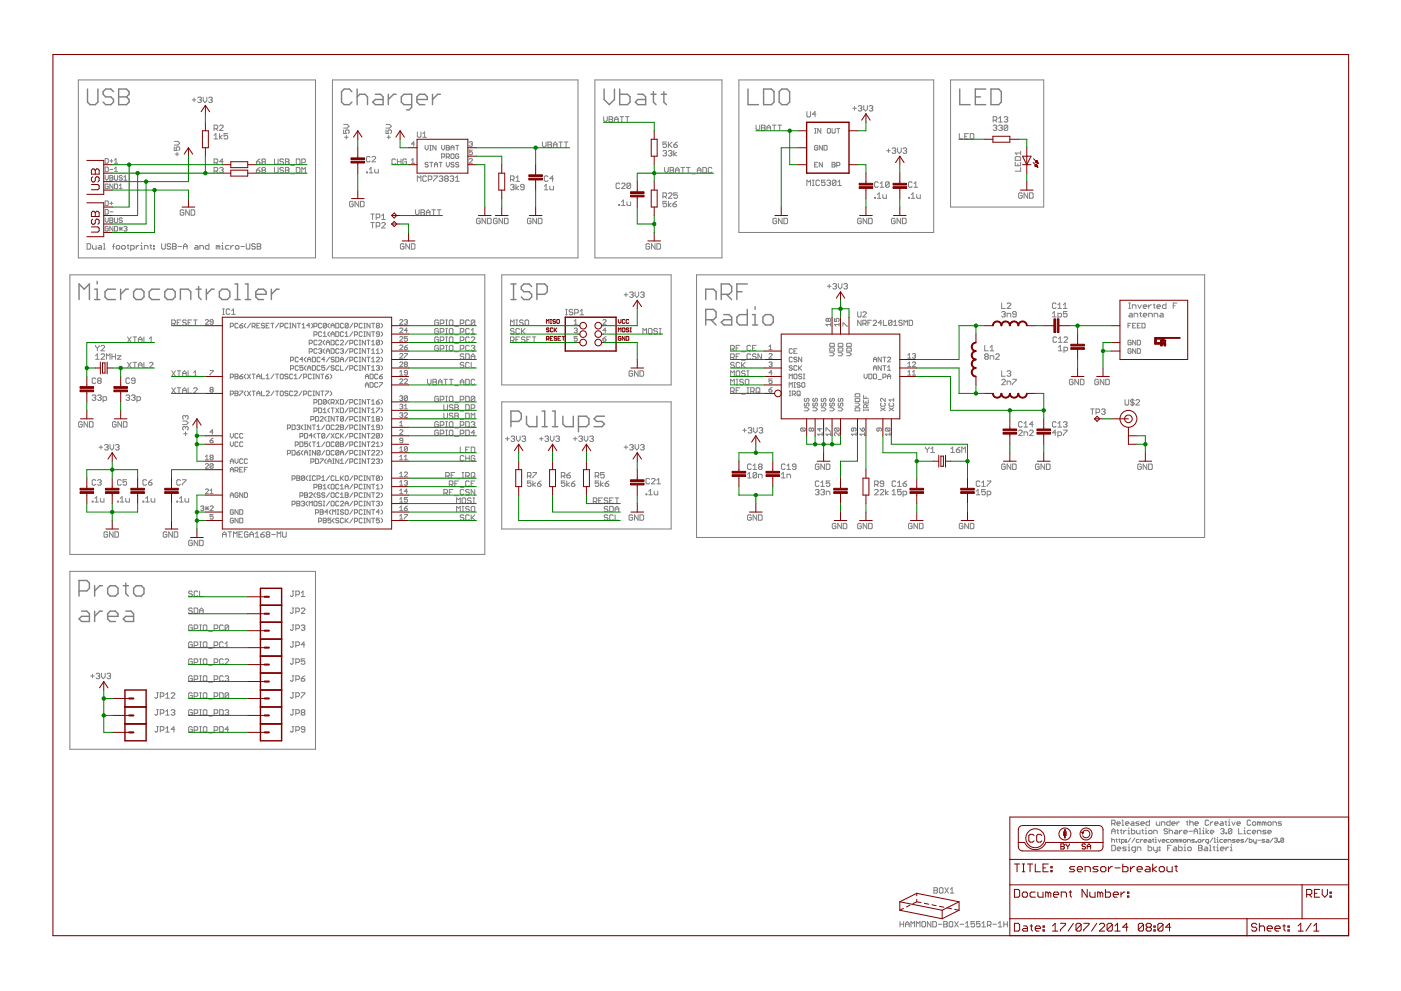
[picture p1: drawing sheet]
<svg xmlns="http://www.w3.org/2000/svg" width="420mm" height="297mm" viewBox="0 0 420 297" stroke-linecap="round" stroke-linejoin="round" font-family="sans-serif">
<g fill="none" stroke="#808080" stroke-width=".3">
<path d="M23.5 24h71.1v53.3h-71.1zM57.7 29.9h1M58.2 29.4v1.1M59.3 29.4l.3-.3h.5l.3 .3-.3 .5M59.8 29.9h.3M60.1 29.9l.3 .3-.3 .5h-.5l-.3-.2M60.9 29.1v1.1l.6 .5 .5-.5v-1.1M62.6 29.4l.2-.3h.6l.2 .3-.2 .5M63.1 29.9h.3M63.4 29.9l.2 .3-.2 .5h-.6l-.2-.2M64.2 38.6h.8l.3-.3v-.5l-.3-.3h-.8v1.6M64.7 38.6l.6 .5"/>
<path d="M65.8 37.8l.3-.3h.6l.2 .3v.2l-1.1 1.1h1.1M99.7 24h73.6v53.3h-73.6zM103.1 38.9v1.1h.8l-.3-.8 .3-.3h.5l.3 .3v.6l-.3 .2M103.1 37.3h1l.6 .5-.6 .6h-1M115.8 38.9v1.1h.8l-.3-.8 .3-.3h.5l.3 .3v.6l-.3 .2M115.8 37.3h1l.6 .5-.6 .6h-1M125.2 39.5v1.4l.2 .2h.6l.2-.2v-1.4M178.4 24h38.1v53.3h-38.1zM181 35v1l.6 .6 .5-.6v-1M182.7 35h.8l.2 .2-.2 .6 .2 .5-.2 .3h-.8zM182.7 35.8h.8M184.3 35.8h1.1"/>
<path d="M184.3 36.6v-1.1l.5-.5 .6 .5v1.1M185.9 35h1.1M186.5 35v1.6M187.6 35h1.1M188.1 35v1.6M221.6 24h58.4v45.7h-58.4zM226.7 37.5v1.1l.6 .5 .5-.5v-1.1M228.4 37.5h.8l.3 .3-.3 .5 .3 .6-.3 .2h-.8zM228.4 38.3h.8M230 38.3h1.1M230 39.1v-1.1l.6-.5 .5 .5v1.1M231.6 37.5h1.1"/>
<path d="M232.2 37.5v1.6M233.3 37.5h1.1M233.8 37.5v1.6M242 33.4v1.4l.3 .3h.5l.3-.3v-1.4M244.3 39.9h.5M244.3 38.5h.5M244.5 38.5v1.4M244.7 34.2h-1.1l.8-.8v1.7M246.2 38.5v1.4l-1-1.4v1.4M248.3 38.5l.7 .2v1l-.2 .2-.7-.2v-1zM249.5 38.5v1.2l.3 .2 .7-.2v-1.2M250.9 38.5h1"/>
<path d="M251.4 38.5v1.4M255.8 32.5h1M256.3 31.9v1.1M257.4 31.9l.3-.2h.5l.3 .2-.3 .6M257.9 32.5h.3M258.2 32.5l.3 .2-.3 .6h-.5l-.3-.3M259 31.7v1l.6 .6 .5-.6v-1M260.7 31.9l.2-.2h.6l.2 .2-.2 .6M261.2 32.5h.3M261.5 32.5l.2 .2-.2 .6h-.6l-.2-.3M285.1 24h27.9v38.1h-27.9zM297.9 37.8l.2-.3h.6l.2 .3-.2 .5"/>
<path d="M297.9 36h.8l.2-.2v-.6l-.2-.2h-.8v1.6M298.4 38.3h.3M298.4 36l.5 .6M298.7 38.3l.2 .3-.2 .5h-.6l-.2-.2M299.5 37.8l.3-.3h.5l.3 .3-.3 .5M299.5 35.5l.5-.5v1.6M299.5 36.6h1.1M300 38.3h.3M300.3 38.3l.3 .3-.3 .5h-.5l-.3-.2M301.1 35.2l.3-.2h.5l.3 .2-.3 .6M301.7 35.8h.2M301.9 35.8l.3 .2-.3 .6h-.5l-.3-.3"/>
<path d="M302.2 37.8l-.3-.3h-.5l-.3 .3v1.1M302.2 37.8v1.1l-.3 .2h-.5l-.3-.2M302.2 37.8l-1.1 1.1M31.5 50.1h.7l.3 .2v.9l-.3 .3h-.7zM31.5 47.5h.7l.3 .3v.9l-.3 .2h-.7zM31.5 52.6v1l.5 .4 .5-.4v-1M32.5 55.4l-.3-.2-.7 .2v.9l.7 .3 .3-.7h-.5M32.9 52.6h.7l.3 .3-.3 .4 .3 .5-.3 .2h-.7zM32.9 48.2h1M32.9 50.8h1M32.9 53.3h.7M33.4 47.8v.9"/>
<path d="M33.9 55.2v1.4l-1-1.4v1.4M34.3 51.5h1M34.3 52.6v1.2l.3 .2 .7-.2v-1.2M34.3 55.2h.7l.3 .2v.9l-.3 .3h-.7zM34.3 48l.5-.5v1.4M34.3 50.5l.5-.4v1.4M34.3 48.9h1M35.8 56.6h.9M35.8 55.6l.4-.4v1.4M36.7 52.9l-.3-.3-.6 .3 .2 .4h.4l.3 .5-.3 .2-.6-.2M37.1 54h1M37.1 53.1l.5-.5v1.4"/>
<path d="M52.3 44v1.1h.8l-.3-.5 .3-.6h.5l.3 .3v.5l-.3 .3M52.3 42.4h1.1l.5 .5-.5 .6h-1.1M52.5 46.2h1.1M53.1 45.7v1M64.2 40.6l.5-.6v1.7M64.2 41.7h1.1M64.2 51.3h.8l.3-.3v-.5l-.3-.3h-.8v1.6M64.2 48.7h.8l.3-.2v-.6l-.3-.3h-.8v1.7M64.7 51.3l.6 .5M64.7 48.7l.6 .6M65.8 40v1.7M65.8 50.5l.3-.3h.6l.2 .3-.2 .5"/>
<path d="M66.4 51h.3M66.7 51l.2 .3-.2 .5h-.6l-.3-.3M66.7 40.6l-.9 .5 .9 .6M66.9 48.5h-1.1l.9-.9v1.7M68.3 40h-1.1v.9l.6-.3 .5 .3v.5l-.3 .3h-.5l-.3-.3M76.9 51h.8l.3 .5-.3 .3h-.5l-.3-.3zM76.9 48.5h.8l.3 .5-.3 .3h-.5l-.3-.3zM78 50.2l-1.1 .8M78 47.6l-1.1 .9M78.8 51l-.3 .3 .3 .5h.6l.2-.3-.2-.5M78.8 48.5l-.3-.3 .3-.6h.6l.2 .3-.2 .6M78.8 51h.6"/>
<path d="M78.8 51l-.3-.3 .3-.5h.6l.2 .3-.2 .5M78.8 48.5l-.3 .2 .3 .6h.6l.2-.3-.2-.5M78.8 48.5h.6M82.3 50.2v1.3l.3 .3h.5l.3-.3v-1.3M82.3 47.6v1.4l.3 .3h.5l.3-.3v-1.4M85 50.5l-.2-.3h-.6l-.3 .3 .3 .5h.6l.2 .3-.2 .5h-.6l-.3-.3M85 47.9l-.2-.3h-.6l-.3 .3 .3 .6h.6l.2 .2-.2 .6h-.6l-.3-.3M85.6 50.2h.8l.3 .3-.3 .5 .3 .5-.3 .3h-.8zM85.6 51h.8M85.6 47.6h.8l.3 .3-.3 .6 .3 .5-.3 .3h-.8zM85.6 48.5h.8M87.2 49.6h1.1"/>
<path d="M87.2 52.1h1.1M88.9 50.2h.8l.3 .3v1l-.3 .3h-.8zM88.9 47.6h.8l.3 .3v1.1l-.3 .3h-.8zM90.5 48.7h.8l.3-.2v-.6l-.3-.3h-.8v1.7M90.5 51.8v-1.6l.5 .5 .6-.5v1.6M103.3 41.1h1.1M103.9 40.6v1.1M109.9 51.5h.3v.3h-.3zM110.7 51.8h1.1M110.7 50.7l.6-.5v1.6M111 47.2l-.3-.3h-.5l-.3 .3v1l.3 .3h.5l.3-.3M111.5 47.2l.3-.3h.6l.2 .3v.2l-1.1 1.1h1.1"/>
<path d="M112.4 50.7v.8l.2 .3h.9v-1.1M116 41.1h1.1M116.6 40.6v1.1M118.6 47.9l-.3-.3h-.5l-.3 .3v1.1l.3 .3h.5l.3-.3M119.2 48.5h1.1M119.2 47.6v1.7M120.3 47.6v1.7M121.9 47.9l-.3-.3h-.5l-.3 .3v1.1l.3 .3h.5l.3-.3v-.5h-.6M123.4 48l.4-.5v1.4M123.4 48.9h.9M124.3 43.2h-.9l.7-.7v1.4M125.2 54.4v-1.7l.5 .6 .5-.6v1.7"/>
<path d="M126.8 41.1h1.1M126.8 40.1l.5-.6v1.6M127.5 43.6v.9l.5 .5 .4-.5v-.9M127.9 53l-.3-.3h-.5l-.3 .3v1.1l.3 .3h.5l.3-.3M128.4 48.9l-.7-.2-.2 .4 .7 .3 .2 .4-.2 .3-.7-.3M128.4 53.8h.8l.3-.2v-.6l-.3-.3h-.8v1.7M128.9 43.6h.4M128.9 45h.4M128.9 48.7h.9M129.1 43.6v1.4M129.3 48.7v1.4M130.1 52.7h1v.3l-1 1.1v.3"/>
<path d="M130.3 49.4h.9M130.3 50.1v-1l.4-.4 .5 .4v1M130.7 43.6v1.4l-.9-1.4v1.4M131.7 53l.3-.3h.5l.3 .3-.3 .6M131.7 48.7h.9M132.2 48.7v1.4M132.2 53.6h.3M132.4 43.6v.9l.5 .5 .5-.5v-.9M132.4 47.1h.7l.3-.7-.3-.3h-.7v1.4M132.5 53.6l.3 .2-.3 .6h-.5l-.3-.3M133.6 53.6l-.3-.3 .3-.6h.6l.2 .3-.2 .6M133.6 53.6l-.3 .2 .3 .6h.6l.2-.3-.2-.5"/>
<path d="M133.6 53.6h.6M133.8 44.3h.7M133.8 43.6h.7l.3 .2-.3 .5 .3 .4-.3 .3h-.7zM133.8 47.1h.7l.3-.7-.3-.3h-.7v1.4M133.8 48.7v.9l.5 .5 .5-.5v-.9M134.3 47.1l.5 .4M135 53l.3-.3h.5l.3 .3-.3 .6M135.2 44.3h1M135.2 46.4l.3-.3 .7 .3v.9l-.3 .2-.7-.2zM135.2 45v-1l.5-.4 .5 .4v1M135.5 53.6h.3M135.8 53.6l.3 .2-.3 .6h-.5l-.3-.3"/>
<path d="M136.2 48.9l-.7-.2-.3 .4 .7 .3 .3 .4-.3 .3-.7-.3M136.6 54.4h1.1M136.6 53.3l.6-.6v1.7M136.7 43.6h.9M137.1 43.6v1.4M137.6 48.9l-.7-.2-.2 .4 .7 .3 .2 .4-.2 .3-.7-.3M137.6 46.4l-.2-.3-.7 .3v.9l.2 .2 .7-.2v-.5h-.5M140.7 47.8l.3-.3 .7 .3-1 1.1h1M140.7 42.7l.7-.2 .3 .2-.3 .5M141.2 43.2h.2M141.4 43.2l.3 .2-.3 .5-.7-.3M141.7 45h-1v.7l.7-.2 .3 .7-.3 .2-.7-.2"/>
<path d="M153.1 53.8h.8l.3-.2v-.6l-.3-.3h-.8v1.7M153.1 55.5l.3-.2h.5l.3 .2-.3 .6M153.6 56.1h.3M153.6 53.8l.6 .6M153.9 56.1l.3 .3-.3 .5h-.5l-.3-.3M154.7 54.4h1.1M154.7 55.3v1.6M154.7 53.3l.6-.6v1.7M155.6 55.8l-.9 .6 .9 .5M157.2 56.1h-.8l-.3-.3 .3-.5h.5l.3 .2v1.1l-.3 .3h-.5l-.3-.3M162.7 42.6v1.1l.5 .5 .6-.5v-1.1M163.3 55.8l.5-.5v1.6"/>
<path d="M163.3 56.9h1M164.3 42.6h.8l.3 .2-.3 .6 .3 .5-.3 .3h-.8zM164.3 43.4h.8M164.3 53l-.2-.3h-.6l-.2 .3v1.1l.2 .3h.6l.2-.3M164.9 55.8v.8l.3 .3h.8v-1.1M166 44.2v-1.1l.5-.5 .5 .5v1.1M166 53.6h-1.1l.8-.9v1.7M166 43.4h1M167.6 42.6h1.1M168.1 42.6v1.6M169.2 42.6h1.1M169.8 42.6v1.6"/>
<path d="M185.8 55.2l-.2-.3h-.6l-.2 .3v1l.2 .3h.6l.2-.3M186.4 55.2l.3-.3h.5l.3 .3v.2l-1.1 1.1h1.1M189.1 55.2l-.3-.3h-.5l-.3 .3v1M189.1 55.2v1l-.3 .3h-.5l-.3-.3M189.1 55.2l-1.1 1M198.8 45.4l.3-.3h.5l.3 .3-.3 .5M198.8 58.9h.8l.3-.3v-.5l-.3-.3h-.8v1.6M199.3 50.2v1.1l.6 .5 .5-.5v-1.1M199.3 45.9h.3M199.3 58.9l.6 .5M199.6 45.9l.3 .3-.3 .5h-.5l-.3-.2M199.9 42.6h-1.1v.8l.5-.3 .6 .3v.5l-.3 .3h-.5l-.3-.3"/>
<path d="M200.4 45.4l.3-.3h.6l.2 .3-.2 .5M200.4 58.1l.3-.3h.6l.2 .3v.3l-1.1 1h1.1M200.4 42.6v1.6M200.7 43.4l.8 .8M201 50.2h.8l.2 .3-.2 .5 .2 .5-.2 .3h-.8zM201 51h.8M201 45.9h.3M201.3 45.9l.2 .3-.2 .5h-.6l-.3-.2M201.5 42.6l-1.1 1.1M202.1 43.4h.8l.3 .5-.3 .3h-.5l-.3-.3zM202.1 45.1v1.6M202.6 51h1.1"/>
<path d="M202.6 51.8v-1.1l.5-.5 .6 .5v1.1M202.9 45.7l-.8 .5 .8 .5M203.2 57.8h-1.1v.8l.5-.2 .6 .2v.6l-.3 .2h-.5l-.3-.2M203.2 42.6l-1.1 .8M204.2 50.2h1.1M204.8 50.2v1.6M205.9 50.2h1M206.4 50.2v1.6M207.5 52.1h1.1M209.1 51h1.1M209.1 51.8v-1.1l.6-.5 .5 .5v1.1M210.8 50.2h.8l.3 .3v1l-.3 .3h-.8z"/>
<path d="M213.5 50.5l-.3-.3h-.5l-.3 .3v1l.3 .3h.5l.3-.3M242 55.6v-1.6l.5 .5 .6-.5v1.6M243.6 55.6h.6M243.6 54h.6M243.9 54v1.6M244.3 49.4h.5M245.2 43.8l-.2-.2-.7 .2v.9l.7 .3 .2-.7h-.4M245.2 48.7h-.9v1.4h.9M245.8 54.3l-.3-.3h-.5l-.3 .3v1.1l.3 .2h.5l.3-.2M246.6 43.6v1.4l-.9-1.4v1.4M246.6 48.7v1.4l-.9-1.4v1.4M247.1 43.6h.7l.3 .2v.9l-.3 .3h-.7z"/>
<path d="M247.4 54h-1v.8l.5-.3 .5 .3v.6l-.2 .2h-.6l-.2-.2M248 54.3l.3-.3h.5l.3 .3-.3 .5M248.5 54.8h.3M248.8 54.8l.3 .3-.3 .5h-.5l-.3-.2M249.5 48.7h.7l.3 .2-.3 .5 .3 .4-.3 .3h-.7zM249.5 49.4h.7M250.7 54.3l-.3-.3h-.5l-.3 .3v1.1M250.7 54.3v1.1l-.3 .2h-.5l-.3-.2M250.7 54.3l-1.1 1.1M250.9 49.6h.7l.3-.2-.3-.7h-.7v1.4M251.3 55.6h1M251.3 54.5l.5-.5v1.6"/>
<path d="M262.3 59.2h.3v.2h-.3zM263.1 59.4h1.1M263.1 58.4l.6-.6v1.6M263.4 54.8l-.3-.3h-.5l-.3 .3v1.1l.3 .2h.5l.3-.2M263.9 56.1h1.1M263.9 55.1l.6-.6v1.6M264.8 58.4v.8l.2 .2h.8v-1M265.9 45.2h1.1M266.4 44.6v1.1M266.7 54.8l-.3-.3h-.5l-.3 .3v1.1M266.7 54.8l-1.1 1.1M266.7 54.8v1.1l-.3 .2h-.5l-.3-.2"/>
<path d="M267.5 44.6l.3-.3h.6l.2 .3-.2 .6M268.1 45.2h.3M268.4 45.2l.2 .2-.2 .6h-.6l-.3-.3M269.2 44.3v1.1l.5 .6 .6-.6v-1.1M270.8 44.6l.3-.3h.5l.3 .3-.3 .6M271.4 45.2h.2M271.6 45.2l.3 .2-.3 .6h-.5l-.3-.3M272.5 59.2h.2v.2h-.2zM273.3 59.4h1.1M273.3 58.4l.5-.6v1.6M273.5 54.8l-.2-.3h-.6l-.2 .3v1.1l.2 .2h.6l.2-.2M274.1 56.1h1.1"/>
<path d="M274.1 55.1l.5-.6v1.6M274.9 58.4v.8l.3 .2h.8v-1M287.7 40v1.7h1.1M289.3 40.9h.6M290.4 40h-1.1v1.7h1.1M291 40h.8l.3 .3v1.1l-.3 .3h-.8zM304.5 47.2l.2-.3h1.1l.3 .3v.8h-1.6zM304.5 48.6v1.1h1.6v-1.1M305.3 49.1v.6M306.1 50.2v1.1h-1.6M306.1 45.3v1.1M306.1 45.9h-1.6l.5 .5"/>
<path d="M306.6 58.1l-.3-.3h-.5l-.3 .3v1.1l.3 .2h.5l.3-.2v-.6h-.6M308.2 57.8v1.6l-1.1-1.6v1.6M308.8 57.8h.8l.2 .3v1.1l-.2 .2h-.8zM26.1 73h.8l.3 .3v1.1l-.3 .3h-.8zM27.7 73.6v.8l.3 .3h.8v-1.1M29.7 73.6h.5l.3 .3v.8h-.8l-.3-.3 .3-.3h.8M31 74.7h.6M31 73h.3v1.7M31.5 65.3v1l.5 .4 .5-.4v-1M31.5 60.2h.7l.3 .3v.9l-.3 .2h-.7zM31.5 62.8h.7l.3 .2v.9l-.3 .3h-.7zM32.5 68.1l-.3-.2-.7 .2v.9l.7 .3 .3-.7h-.5"/>
<path d="M32.9 65.3h.7l.3 .3-.3 .4 .3 .5-.3 .2h-.7zM32.9 60.9h1M32.9 63.5h1M32.9 66h.7M33.4 60.5v.9M33.7 73.9h.6M33.9 67.9v1.4l-1-1.4v1.4M34.3 73l-.3 .3v1.4M34.3 65.3v1.2l.3 .2 .7-.2v-1.2M34.3 67.9h.7l.3 .2v.9l-.3 .3h-.7zM34.8 73.9l.3-.3h.5l.3 .3v.5l-.3 .3h-.5l-.3-.3zM35.8 68.6h.9"/>
<path d="M35.8 68.1l.9 .9M36.2 68.1v.9M36.5 73.9l.2-.3h.6l.3 .3v.5l-.3 .3h-.6l-.2-.3zM36.7 65.6l-.7-.3-.2 .5 .6 .2 .3 .5-.3 .2-.6-.2M36.7 68.1l-.9 .9M37.1 68.1l.7-.2 .3 .2-.3 .5M37.6 68.6h.2M37.8 68.6l.3 .2-.3 .5-.7-.3M38.1 73.6h.6M38.4 73.3v1.1l.3 .3M39.2 74.7h.8l.3-.3v-.5l-.3-.3h-.8v1.6M40.9 73.6v1.1"/>
<path d="M41.7 73.6h-.3l-.5 .5M42.2 74.7h.6M42.2 73.6h.3v1.1M42.5 72.8v.2M43.3 74.7v-1.1h.8l.3 .3v.8M44.9 73.6h.6M45.2 73.3v1.1l.3 .3M46 74.4h.3v.3h-.3zM46 73.6h.3v.3h-.3zM48.5 73v1.4l.2 .3h.6l.3-.3v-1.4M51.2 73.3l-.3-.3h-.5l-.3 .6 .3 .3h.5l.3 .5-.3 .3h-.5l-.3-.3M51.8 73h.8l.2 .3-.2 .6 .2 .5-.2 .3h-.8z"/>
<path d="M51.8 73.9h.8M53.4 73.9h1.1M55 73.9h1.1M55 74.7v-1.1l.6-.6 .5 .6v1.1M55.1 63.2l-.2-.3h-.6l-.3 .3v1l.3 .3h.6l.2-.3v-.5h-.5M56.8 62.9v1.6l-1.1-1.6v1.6M57.3 62.9h.8l.3 .3v1l-.3 .3h-.8zM58.6 73.6h.5l.3 .3v.8h-.8l-.3-.3 .3-.3h.8M59.9 74.7v-1.1h.8l.3 .3v.8M62.7 73v1.7h-.9l-.2-.3v-.5l.2-.3h.9M65.4 73.9l-.5-.3v1.1M65.4 73.9v.8"/>
<path d="M65.4 73.9l.3-.3 .2 .3v.8M66.5 74.7h.5M66.5 73.6h.3v1.1M66.8 72.8v.2M68.7 73.6h-.8l-.3 .3v.5l.3 .3h.8M69.2 73.6v1.1M70 73.6l-.8 .5M70.8 73.6h.6l.3 .3v.5l-.3 .3h-.6l-.2-.3v-.5zM72.2 73.9h1.1M73.9 73v1.4l.2 .3h.6l.2-.3v-1.4M76.6 73.3l-.3-.3h-.5l-.3 .6 .3 .3h.5l.3 .5-.3 .3h-.5l-.3-.3M77.1 73h.8l.3 .3-.3 .6 .3 .5-.3 .3h-.8z"/>
<path d="M77.1 73.9h.8M105.9 60.6l-.2-.3h-.6l-.3 .3v1.1l.3 .3h.6l.2-.3v-.5h-.5M107.6 60.3v1.7l-1.1-1.7v1.7M108.1 60.3h.8l.3 .3v1.1l-.3 .3h-.8zM111.2 64.2h1.1M111.2 66.7h1.1M111.7 64.2v1.6M111.7 66.7v1.6M112.8 65.3h.8l.3-.3v-.6l-.3-.2h-.8v1.6M112.8 67.8h.8l.3-.3v-.5l-.3-.3h-.8v1.6M114.5 67l.2-.3h.6l.2 .3v.2l-1 1.1h1M114.5 64.7l.5-.5v1.6"/>
<path d="M114.5 65.8h1M121.2 73.3l-.3-.3h-.5l-.3 .3v1.1l.3 .3h.5l.3-.3v-.5h-.6M122.8 73v1.7l-1.1-1.7v1.7M123.4 73h.8l.2 .3v1.1l-.2 .3h-.8zM124.6 62.9v1.1l.5 .5 .6-.5v-1.1M126.2 62.9h.8l.3 .3-.3 .5 .3 .5-.3 .3h-.8zM126.2 63.7h.8M127.9 63.7h1M127.9 64.5v-1.1l.5-.5 .5 .5v1.1M129.5 62.9h1.1M130 62.9v1.6M131.1 62.9h1.1"/>
<path d="M131.7 62.9v1.6M144 65.7l-.3-.3h-.5l-.3 .3v1.1l.3 .3h.5l.3-.3v-.5h-.5M145.6 65.4v1.7l-1-1.7v1.7M146.2 65.4h.8l.3 .3v1.1l-.3 .3h-.8zM149.1 65.7l-.3-.3h-.5l-.3 .3v1.1l.3 .3h.5l.3-.3v-.5h-.6M150.7 65.4v1.7l-1.1-1.7v1.7M151.3 65.4h.8l.3 .3v1.1l-.3 .3h-.8zM159.3 65.7l-.3-.3h-.5l-.3 .3v1.1l.3 .3h.5l.3-.3v-.5h-.6M160.9 65.4v1.7l-1.1-1.7v1.7M161.4 65.4h.9l.2 .3v1.1l-.2 .3h-.9zM185.6 61.3h.2v.3h-.2zM186.4 61.6h1.1"/>
<path d="M186.4 60.5l.5-.5v1.6M188 60.5v.8l.3 .3h.8v-1.1M194.8 73.3l-.3-.3h-.5l-.3 .3v1.1l.3 .3h.5l.3-.3v-.5h-.5M196.4 73v1.7l-1-1.7v1.7M197 73h.8l.3 .3v1.1l-.3 .3h-.8zM199.9 60.3h-1.1v.9l.5-.3 .6 .3v.5l-.3 .3h-.5l-.3-.3M200.4 60.3v1.7M201.3 60.9l-.9 .5 .9 .6M201.8 61.2h.8l.3 .5-.3 .3h-.5l-.3-.3zM202.9 60.3l-1.1 .9M232.9 65.7l-.3-.3h-.5l-.3 .3v1.1l.3 .3h.5l.3-.3v-.5h-.5M234.5 65.4v1.7l-1-1.7v1.7"/>
<path d="M235.1 65.4h.8l.3 .3v1.1l-.3 .3h-.8zM258.3 65.7l-.3-.3h-.5l-.3 .3v1.1l.3 .3h.5l.3-.3v-.5h-.5M259.9 65.4v1.7l-1-1.7v1.7M260.5 65.4h.8l.3 .3v1.1l-.3 .3h-.8zM268.5 65.7l-.3-.3h-.5l-.3 .3v1.1l.3 .3h.5l.3-.3v-.5h-.6M270.1 65.4v1.7l-1.1-1.7v1.7M270.7 65.4h.8l.2 .3v1.1l-.2 .3h-.8zM21 82.4h124.4v83.8h-124.4zM51.5 97h.8l.3-.3v-.5l-.3-.3h-.8v1.6M52 97l.6 .5M53.1 96.7h.6M54.2 95.9h-1.1v1.6h1.1"/>
<path d="M55.9 96.2l-.3-.3h-.5l-.3 .3 .3 .5h.5l.3 .3-.3 .5h-.5l-.3-.2M56.4 96.7h.6M57.5 95.9h-1.1v1.6h1.1M58.1 95.9h1M58.6 95.9v1.6M61.6 96l.2-.2 .7 .2-.9 1.2h.9M63.9 96.5h-.7l-.2-.2 .2-.5 .7 .2v1l-.2 .2-.7-.2M66.7 94.2h.6M66.7 92.6h.6M67 92.6v1.6M68.9 92.9l-.3-.3h-.5l-.3 .3v1.1l.3 .2h.5l.3-.2M69.1 97.8h.7l.2-.7-.2-.2h-.7v1.4"/>
<path d="M69.5 93.2l.5-.6v1.6M69.5 94.2h1M71.4 97.1l-.2-.2-.7 .2v1l.2 .2 .7-.2M71.9 97.6h.7l.2 .5-.7 .2zM72.8 96.9l-.9 .7M73.7 96.9l-.4 .5v.4l.4 .5M75.1 96.9l-.9 1.4M75.6 97.8h.7l.2-.7-.2-.2h-.7v1.4M76.1 97.8l.4 .5M77 97.6h.5M78 96.9h-1v1.4h1M79.4 97.1l-.3-.2-.7 .2 .3 .5 .7 .2-.3 .5-.7-.2"/>
<path d="M79.8 97.6h.5M80.8 96.9h-1v1.4h1M81.2 96.9h1M81.7 96.9v1.4M83.6 96.9l-1 1.4M84 97.8h.7l.3-.7-.3-.2h-.7v1.4M86.4 97.1l-.3-.2-.7 .2v1l.3 .2 .7-.2M86.8 96.9h.5M86.8 98.3h.5M87.1 96.9v1.4M88.7 96.9v1.4l-.9-1.4v1.4M89.2 96.9h.9"/>
<path d="M89.6 96.9v1.4M90.6 97.4l.5-.5v1.4M90.6 98.3h.9M92.9 97.6h-.9l.7-.7v1.4M93.4 96.9l.5 .5v.4l-.5 .5M94.1 97.8h.7l.3-.7-.3-.2h-.7v1.4M96.5 97.1l-.3-.2-.7 .2v1l.3 .2 .7-.2M96.5 99.7l-.3-.3-.7 .3v.9l.3 .2 .7-.2M96.9 99.9l.5-.5v1.4M97.9 97.1l-.3-.2-.7 .2v1M97.9 97.1v1l-.3 .2-.7-.2M97.9 97.1l-1 1"/>
<path d="M98.8 96.9l-.4 .5v.4l.4 .5M98.8 99.4l-.4 .5v.5l.4 .4M99.3 97.6h.9M99.3 98.3v-.9l.5-.5 .4 .5v.9M100.7 96.9h.7l.2 .2v1l-.2 .2h-.7zM100.7 99.4h.7l.2 .3v.9l-.2 .2h-.7zM103 99.7l-.2-.3-.7 .3v.9l.2 .2 .7-.2M103 97.1l-.2-.2-.7 .2v1l.2 .2 .7-.2M103.5 99.9l.5-.5v1.4M104.4 97.1l-.2-.2-.7 .2v1M104.4 97.1v1l-.2 .2-.7-.2M104.4 97.1l-.9 1"/>
<path d="M105.8 99.4l-.9 1.4M105.8 96.9l-.9 1.4M106.3 97.8h.7l.2-.7-.2-.2h-.7v1.4M108.6 97.1l-.2-.2-.7 .2v1l.2 .2 .7-.2M108.6 99.7l-.2-.3-.7 .3v.9l.2 .2 .7-.2M109.1 96.9h.5M109.1 98.3h.5M109.1 99.4h.5M109.3 96.9v1.4M109.3 99.4v1.4M111 96.9v1.4l-1-1.4v1.4M111 99.4v1.4l-1-1.4v1.4"/>
<path d="M111.4 96.9h1M111.4 99.4h1M111.9 96.9v1.4M111.9 99.4v1.4M113.1 97.6l-.2-.2 .2-.5 .7 .2-.2 .5M113.1 97.6h.5M113.1 97.6l-.2 .2 .2 .5 .7-.2-.2-.5M114.3 96.9l.4 .5v.4l-.4 .5M114.3 99.4l.4 .5v.5l-.4 .4M119.9 96l.2-.2 .7 .2-.9 1.2h.9M119.9 98.6l.2-.3 .7 .3-.9 1.1h.9M121.3 96l.7-.2 .2 .2-.2 .5"/>
<path d="M121.7 96.5h.3M122 96.5l.2 .2-.2 .5-.7-.2M122.2 99h-.9l.7-.7v1.4M131.5 96.2l-.3-.3h-.5l-.3 .3v1.1l.3 .2h.5l.3-.2v-.6h-.6M131.5 98.7l-.3-.3h-.5l-.3 .3v1.1l.3 .3h.5l.3-.3v-.5h-.6M132 97h.8l.3-.3v-.5l-.3-.3h-.8v1.6M132 99.5h.8l.3-.2v-.6l-.3-.3h-.8v1.7M133.7 97.5h.5M133.7 95.9h.5M133.7 98.4h.5M133.9 95.9v1.6M133.9 98.4v1.7"/>
<path d="M134.7 96.2l.3-.3h.6l.2 .3v1.1l-.2 .2h-.6l-.3-.2zM135 98.4h.6l.2 .3v1.1l-.2 .3h-.6l-.3-.3v-1.1zM136.4 97.8h1.1M138 97h.8l.3-.3v-.5l-.3-.3h-.8v1.6M138 99.5h.8l.3-.2v-.6l-.3-.3h-.8v1.7M140.7 96.2l-.2-.3h-.6l-.2 .3v1.1l.2 .2h.6l.2-.2M140.7 98.7l-.2-.3h-.6l-.2 .3v1.1l.2 .3h.6l.2-.3M141.3 99l.5-.6v1.7M142.4 96.2v1.1l-.3 .2h-.5l-.3-.2M142.4 96.2l-.3-.3h-.5l-.3 .3v1.1M142.4 96.2l-1.1 1.1M150.5 82.4h50.8v33h-50.8z"/>
<path d="M153.1 97.5v-1.6l.5 .6 .6-.6v1.6M154.2 98.7l-.3-.3h-.5l-.3 .3 .3 .6h.5l.3 .2-.3 .6h-.5l-.3-.3M154.7 97.5h.6M154.7 95.9h.6M155 95.9v1.6M155.8 98.7l-.2-.3h-.6l-.3 .3v1.1l.3 .3h.6l.2-.3M156.4 98.4v1.7M156.6 99.3l.9 .8M156.9 96.2l-.3-.3h-.5l-.3 .3 .3 .5h.5l.3 .3-.3 .5h-.5l-.3-.2M157.5 98.4l-1.1 1.1M157.7 95.9h.6l.2 .3v1.1l-.2 .2h-.6l-.2-.2v-1.1zM169.6 94.4h.5"/>
<path d="M169.6 92.7h.5M169.9 92.7v1.7M171.8 93l-.3-.3h-.5l-.3 .3 .3 .6h.5l.3 .2-.3 .6h-.5l-.3-.3M172.2 96.3l.5-.5v1.4M172.2 97.2h.9M172.2 98.6l.7-.3 .2 .3-.2 .4M172.3 93.8h.8l.3-.2v-.6l-.3-.3h-.8v1.7M172.7 99h.2M172.9 99l.2 .3-.2 .4-.7-.2M174 94.4h1M174 93.3l.5-.6v1.7M180.8 96l.2-.2 .8 .2-1 1.2h1"/>
<path d="M181.8 99h-1l.7-.7v1.4M187.2 88.3h1.1M187.7 87.8v1.1M188.8 87.8l.3-.3h.5l.3 .3-.3 .5M189.4 88.3h.2M189.6 88.3l.3 .3-.3 .6h-.5l-.3-.3M190.5 87.5v1.1l.5 .6 .5-.6v-1.1M192.1 87.8l.3-.3h.5l.3 .3-.3 .5M192.6 88.3h.3M192.9 88.3l.3 .3-.3 .6h-.5l-.3-.3M194.4 98.7l.3-.3h.6l.2 .3v1.1l-.2 .3h-.6l-.3-.3zM197.2 98.7l-.3-.3h-.6l-.2 .6 .2 .3h.6l.3 .5-.3 .3h-.6l-.2-.3"/>
<path d="M197.7 98.4h.6M198 98.4v1.7M208.9 82.4h152.4v78.7h-152.4zM248.1 85.8h1.1M248.4 95.7l-.2-.3-.5 .3 .2 .7 .5-.3M248.4 95.7l.2-.3 .5 .3-.2 .7-.5-.3M248.4 95.7v.4M248.7 85.3v1M249.1 97.3h-1.4l.5 .4M249.1 96.8v.9M249.8 85.3l.2-.3h.6l.2 .3-.2 .5M250.3 95.4v1h.7l-.3-.5 .3-.5 .7 .3-.3 .7"/>
<path d="M250.3 85.8h.3M250.6 85.8l.2 .3-.2 .5h-.6l-.2-.3M251.4 85v1.1l.5 .5 .6-.5v-1.1M251.7 96.8v.9M251.7 97.3h-1.4l.4 .4M252.8 97.7v-.9l1.4 .9M253 85.3l.3-.3h.6l.2 .3-.2 .5M253.6 85.8h.3M253.9 85.8l.2 .3-.2 .5h-.6l-.3-.3M257.2 93.5v1.2l.3 .3h.5l.2-.3v-1.2M258.2 96v1.6l-1-1.6v1.6M258.8 93.7l.2-.2h.5l.3 .2v.3l-1 1h1"/>
<path d="M258.8 97h.7l.3-.2v-.6l-.3-.2h-.7v1.6M259.3 97l.5 .6M260.3 96.8h.5M261.3 96h-1v1.6M261.8 96.2l.3-.2h.5l.3 .2v.3l-1.1 1.1h1.1M264.4 96.8h-1l.8-.8v1.6M264.9 96v1.6h1.1M267.5 96.2l-.2-.2h-.6l-.2 .2v1.1M267.5 96.2v1.1l-.2 .3h-.6l-.2-.3M267.5 96.2l-1 1.1M268 97.6h1M268 96.5l.5-.5v1.6"/>
<path d="M270.6 96.2l-.3-.2h-.5l-.2 .2 .2 .6h.5l.3 .2-.3 .6h-.5l-.2-.3M271.1 97.6v-1.6l.5 .5 .5-.5v1.6M272.6 96h.8l.3 .2v1.1l-.3 .3h-.8zM300.4 93.6l.3-.2h.5l.3 .2-.3 .6M300.4 90.8v1.7h1.1M300.9 94.2h.3M301.2 94.2l.3 .2-.3 .6h-.5l-.3-.3M302 95v-1.1h.9l.2 .3v.8M302 91.1l.3-.3h.6l.2 .3v.3l-1.1 1.1h1.1M304.8 94.2h-.9l-.2-.3 .2-.5h.6l.3 .2v1.1l-.3 .3h-.6l-.2-.3M315.6 93.9l.6-.5v1.6M315.6 95h1.1"/>
<path d="M316.7 91.1l-.3-.3h-.5l-.3 .3v1.1l.3 .3h.5l.3-.3M317.3 95h.8l.3-.3v-.5l-.3-.3h-.8v1.6M317.3 92.5h1.1M317.3 91.4l.5-.6v1.7M318.9 92.5h1.1M318.9 91.4l.5-.6v1.7M320 93.4h-1.1v.8l.8-.3 .3 .3v.5l-.3 .3h-.5l-.3-.3M338.3 97.6h.5M338.5 90.8h.5M338.5 92.5h.5M338.8 93.9h.5l.3 .3v.8h-.8l-.3-.3 .3-.3h.8M338.8 90.8v1.7"/>
<path d="M339.2 96.9h-.9v1.4M339.6 92.5v-1.1h.8l.3 .3v.8M339.7 97.6h.4M340.1 95v-1.1h.9l.2 .3v.8M340.6 96.9h-.9v1.4h.9M341.1 97.6h.4M341.2 91.4l.6 1.1 .5-1.1M341.8 93.9h.5M342 96.9h-.9v1.4h.9M342 93.6v1.1l.3 .3M342.5 96.9h.7l.2 .2v1l-.2 .2h-.7zM342.9 94.4h1l-.2-.5h-.6l-.2 .3v.5l.2 .3h.6"/>
<path d="M342.9 91.9h1l-.2-.5h-.6l-.2 .3v.5l.2 .3h.6M344.5 95v-1.1h.8l.3 .3v.8M344.5 91.4v1.1M345.3 91.4l-.8 .5M345.9 91.4h.5M346.1 95v-1.1h.8l.3 .3v.8M346.1 91.1v1.1l.3 .3M346.9 91.9h1.1l-.2-.5h-.6l-.3 .3v.5l.3 .3h.6M348 93.9h.6l.2 .3v.8h-.8l-.2-.3 .2-.3h.8M349.7 90.8v1.7h-.8l-.3-.3v-.5l.3-.3h.8M351.9 91.7h.5M353 90.8h-1.1v1.7"/>
<path d="M27.6 118.7l.3-.3h.5l.3 .3-.3 .5M28.2 119.2h.2M28.4 119.2l.3 .3-.3 .5h-.5l-.3-.3M28.7 107.7h1M28.7 106.6l.5-.5v1.6M28.7 103.5v.3l.5 .5M28.7 113.6l-.3-.3h-.5l-.3 .3v1.1l.3 .2h.5l.3-.2M29.2 104.3v.9M29.3 118.7l.2-.3h.6l.3 .3-.3 .5M29.5 114.1l-.2-.2 .2-.6h.6l.3 .3-.3 .5M29.5 114.1l-.2 .3 .2 .5h.6l.3-.2-.3-.6M29.5 114.1h.6"/>
<path d="M29.7 103.5v.3l-.5 .5M29.8 119.2h.3M30.1 119.2l.3 .3-.3 .5h-.6l-.2-.3M30.3 103.8l.3-.3h.5l.3 .3v.3l-1.1 1.1h1.1M30.3 106.3l.3-.2h.5l.3 .2v.3l-1.1 1.1h1.1M31.9 107.7v-1.6l.6 .5 .5-.5v1.6M33.6 106.9h1M33.6 106.1v1.6M34.6 106.1v1.6M35.2 106.6h1.1l-1.1 1.1h1.1M37.8 118.7l.3-.3h.5l.3 .3-.3 .5M38.2 101l1.1 1.6"/>
<path d="M38.2 108.6l1.1 1.6M38.3 119.2h.3M38.6 119.2l.3 .3-.3 .5h-.5l-.3-.3M38.9 113.6l-.3-.3h-.5l-.3 .3v1.1l.3 .2h.5l.3-.2M39.3 101l-1.1 1.6M39.3 108.6l-1.1 1.6M39.4 118.7l.3-.3h.5l.3 .3-.3 .5M39.9 101h1.1M39.9 108.6h1.1M40 119.2h.2M40.2 119.2l.3 .3-.3 .5h-.5l-.3-.3M40.4 101v1.6"/>
<path d="M40.4 108.6v1.6M40.5 114.1h-.8l-.3-.2 .3-.6h.5l.3 .3v1.1l-.3 .2h-.5l-.3-.2M41.5 101.8h1.1M41.5 109.4h1.1M41.5 102.6v-1.1l.6-.5 .5 .5v1.1M41.5 110.2v-1l.6-.6 .5 .6v1M43.2 101v1.6h1M43.2 108.6v1.6h1M44.8 102.6h1.1M44.8 108.9l.3-.3h.5l.3 .3v.3l-1.1 1h1.1M44.8 101.5l.5-.5v1.6M51.5 111.1l1.1 1.7"/>
<path d="M51.5 116.2l1.1 1.7M52.6 111.1l-1.1 1.7M52.6 116.2l-1.1 1.7M53.1 111.1h1.1M53.1 116.2h1.1M53.7 111.1v1.7M53.7 116.2v1.7M54.8 112h1.1M54.8 112.8v-1.1l.5-.6 .6 .6v1.1M54.8 117.9v-1.1l.5-.6 .6 .6v1.1M54.8 117h1.1M56.4 111.1v1.7h1.1"/>
<path d="M56.4 116.2v1.7h1.1M58.1 112.8h1M58.1 116.5l.2-.3h.6l.2 .3v.3l-1 1.1h1M58.1 111.7l.5-.6v1.7M63 111h.9l-.9 1.4M63.2 116.8l-.2-.2 .2-.5 .7 .2-.2 .5M63.2 116.8l-.2 .3 .2 .4 .7-.2-.2-.5M63.2 116.8h.5M69.1 113.1h.7l.2-.7-.2-.3h-.7v1.4M69.1 118.2h.7l.2-.7-.2-.3h-.7v1.4M70.5 112.1h.7l.2 .3-.2 .4 .2 .5-.2 .2h-.7zM70.5 112.8h.7"/>
<path d="M70.5 117.2h.7l.2 .3-.2 .4 .2 .5-.2 .2h-.7zM70.5 117.9h.7M71.9 112.8h.7l.2 .5-.7 .2zM71.9 117.2h.9l-.9 1.4M72.8 112.1l-.9 .7M73.7 117.2l-.4 .5v.5l.4 .4M73.7 112.1l-.4 .5v.5l.4 .4M74.2 117.2l.9 1.4M74.2 112.1l.9 1.4M75.1 117.2l-.9 1.4M75.1 112.1l-.9 1.4M75.6 112.1h.9"/>
<path d="M75.6 117.2h.9M76.1 112.1v1.4M76.1 117.2v1.4M77 113.5v-.9l.5-.5 .5 .5v.9M77 118.6v-.9l.5-.5 .5 .5v.9M77 112.8h1M77 117.9h1M78.4 112.1v1.4h1M78.4 117.2v1.4h1M79.8 113.5h1M79.8 117.5l.3-.3 .7 .3-1 1.1h1M79.8 112.6l.5-.5v1.4"/>
<path d="M82.2 117.2l-1 1.4M82.2 112.1l-1 1.4M82.6 112.1h1M82.6 117.2h1M83.1 112.1v1.4M83.1 117.2v1.4M84 117.5l.3-.3 .7 .3v.9l-.3 .2-.7-.2zM84.3 112.1l.7 .3v.9l-.3 .2-.7-.2v-.9zM86.4 112.4l-.7-.3-.3 .5 .7 .2 .3 .5-.3 .2-.7-.2M86.4 117.5l-.7-.3-.3 .5 .7 .2 .3 .5-.3 .2-.7-.2M87.1 110.5h.7l.3-.7-.3-.2h-.7v1.4M87.1 108h.7l.3-.7-.3-.2h-.7v1.4"/>
<path d="M87.8 112.4l-.3-.3-.7 .3v.9l.3 .2 .7-.2M87.8 117.5l-.3-.3-.7 .3v.9l.3 .2 .7-.2M88.2 113.5h1M88.2 117.5l.3-.3 .7 .3-1 1.1h1M88.2 112.6l.5-.5v1.4M89.5 109.8l-.3-.2-.7 .2v1l.3 .2 .7-.2M89.5 107.3l-.3-.2-.7 .2v.9l.3 .3 .7-.3M90.6 117.2l-1 1.4M90.6 112.1l-1 1.4M90.9 109.6h-1v.7l.7-.2 .3 .7-.3 .2-.7-.2M90.9 107.8h-1l.7-.7v1.4M91.1 113.1h.7l.2-.7-.2-.3h-.7v1.4"/>
<path d="M91.1 118.2h.7l.2-.7-.2-.3h-.7v1.4M91.8 107.1l-.5 .4v.5l.5 .5M91.8 109.6l-.5 .5v.4l.5 .5M92.3 108.5v-1l.4-.4 .5 .4v1M92.3 110.3h.9M92.3 107.8h.9M92.3 111v-.9l.4-.5 .5 .5v.9M92.7 105.5h.7l.3-.7-.3-.3h-.7v1.4M92.7 102.9h.7l.3-.7-.3-.2h-.7v1.4M93.4 112.4l-.2-.3-.7 .3v.9l.2 .2 .7-.2M93.4 117.5l-.2-.3-.7 .3v.9l.2 .2 .7-.2M93.7 107.1h.7l.2 .2v.9l-.2 .3h-.7z"/>
<path d="M93.7 109.6h.7l.2 .2v1l-.2 .2h-.7zM93.9 112.1h.4M93.9 113.5h.4M93.9 118.6h.4M93.9 117.2h.4M94.1 112.1v1.4M94.1 117.2v1.4M94.1 100.4h.7l.3-.7-.3-.3h-.7v1.4M95.1 104.8l-.3-.3-.7 .3v.9l.3 .2 .7-.2M95.1 102.2l-.3-.2-.7 .2v.9l.3 .3 .7-.3M95.5 104.8l.7-.3 .3 .3-.3 .4M95.5 102.2l.3-.2 .7 .2-1 1.2h1"/>
<path d="M95.5 119.8h.7l.3 .2v.9l-.3 .3h-.7zM95.7 112.1v1.4l-.9-1.4v1.4M95.7 117.2v1.4l-.9-1.4v1.4M96 105.2h.2M96 109.8l-.2-.2-.7 .2v1l.2 .2 .7-.2M96 107.3l-.2-.2-.7 .2v.9l.2 .3 .7-.3M96.2 112.1h.9M96.2 117.2h.9M96.2 105.2l.3 .3-.3 .4-.7-.2M96.7 112.1v1.4M96.7 117.2v1.4M96.9 100.8h1"/>
<path d="M97.4 109.6h-.9v.7l.7-.2 .2 .7-.2 .2-.7-.2M97.4 107.8h-.9l.7-.7v1.4M97.4 102l-.5 .4v.5l.5 .5M97.4 104.5l-.5 .5v.5l.5 .4M97.6 112.8h.7l.2 .5-.7 .2zM97.6 117.2h.9l-.9 1.4M97.9 105.2h.9M97.9 102.7h.9M97.9 120l-.7-.2-.3 .2v.9M97.9 103.4v-1l.4-.4 .5 .4v1M97.9 105.9v-.9l.4-.5 .5 .5v.9M97.9 120v.9l-.3 .3-.7-.3"/>
<path d="M97.9 120l-1 .9M98.5 112.1l-.9 .7M98.8 119.8l-.4 .4v.5l.4 .5M98.8 109.6l-.9 1.4M98.8 107.1l-.9 1.4M99 117.2l.5 .5v.5l-.5 .4M99 112.1l.5 .5v.5l-.5 .4M99.3 104.5h.7l.2 .3v.9l-.2 .2h-.7zM99.3 102h.7l.2 .2v.9l-.2 .3h-.7zM99.3 100.8v-.9l.5-.5 .4 .5v.9M99.3 100.1h.9M100.2 109.8l-.2-.2-.7 .2 .2 .5 .7 .2-.2 .5-.7-.2"/>
<path d="M100.2 107.3l-.2-.2-.7 .2 .2 .5 .7 .2-.2 .5-.7-.3M100.7 107.1h.7l.2 .2v.9l-.2 .3h-.7zM100.7 119.8l.9 1.4M101.6 109.8l-.2-.2-.7 .2v1l.2 .2 .7-.2M101.6 104.8l-.2-.3-.7 .3v.9l.2 .2 .7-.2M101.6 102.2l-.2-.2-.7 .2v.9l.2 .3 .7-.3M101.6 119.8l-.9 1.4M102.1 119.8h.7l.2 .2v.9l-.2 .3h-.7zM102.1 104.8l.7-.3 .2 .3-.2 .4M102.1 109.6v1.4h.9M102.1 107.8h.9M102.1 102.2l.2-.2 .7 .2-.9 1.2h.9"/>
<path d="M102.1 108.5v-1l.5-.4 .4 .4v1M102.6 105.2h.2M102.8 105.2l.2 .3-.2 .4-.7-.2M103.5 100.8h.9M104.4 119.8l-.9 1.4M104.4 109.6l-.9 1.4M104.4 107.1l-.9 1.4M104.4 104.5l-.9 1.4M104.4 102l-.9 1.4M104.9 105.5h.7l.2-.7-.2-.3h-.7v1.4M104.9 110.5h.7l.2-.7-.2-.2h-.7v1.4M104.9 108h.7l.2-.7-.2-.2h-.7v1.4"/>
<path d="M104.9 102.9h.7l.2-.7-.2-.2h-.7v1.4M106.3 100.4h.7l.2-.7-.2-.3h-.7v1.4M107.2 120l-.2-.2-.7 .2v.9l.2 .3 .7-.3M107.2 104.8l-.2-.3-.7 .3v.9l.2 .2 .7-.2M107.2 109.8l-.2-.2-.7 .2v1l.2 .2 .7-.2M107.2 107.3l-.2-.2-.7 .2v.9l.2 .3 .7-.3M107.2 102.2l-.2-.2-.7 .2v.9l.2 .3 .7-.3M107.7 104.5h.5M107.7 105.9h.5M107.7 109.6h.5M107.7 111h.5M107.7 108.5h.5"/>
<path d="M107.7 107.1h.5M107.7 102h.5M107.7 103.4h.5M107.7 119.8h.5M107.9 102v1.4M107.9 104.5v1.4M107.9 107.1v1.4M107.9 109.6v1.4M107.9 119.8v1.4M109.1 100.8h.5M109.6 115.4h.9M109.6 113.5v-.9l.4-.5 .5 .5v.9"/>
<path d="M109.6 116.1v-1l.4-.4 .5 .4v1M109.6 112.8h.9M109.6 102v1.4l-1-1.4v1.4M109.6 104.5v1.4l-1-1.4v1.4M109.6 107.1v1.4l-1-1.4v1.4M109.6 109.6v1.4l-1-1.4v1.4M109.6 119.8v1.4l-1-1.4v1.4M110 104.5h1M110 109.6h1M110 107.1h1M110 102h1M110 119.8h1"/>
<path d="M110.5 102v1.4M110.5 104.5v1.4M110.5 107.1v1.4M110.5 109.6v1.4M110.5 119.8v1.4M111 112.1h.7l.2 .3v.9l-.2 .2h-.7zM111 114.7h.7l.2 .2v.9l-.2 .3h-.7zM111.4 102.4l.5-.4v1.4M111.4 105.9h1M111.4 111h1M111.4 108.5h1M111.4 103.4h1"/>
<path d="M111.4 105l.5-.5v1.4M111.4 107.5l.5-.4v1.4M111.4 110.1l.5-.5v1.4M112.9 109.8l.7-.2 .2 .2-.2 .5M112.9 105.9h.9M112.9 107.3l.2-.2 .7 .2-.9 1.2h.9M112.9 105l.4-.5v1.4M113.3 114.9l-.2-.2-.7 .2v.9l.2 .3 .7-.3M113.3 112.4l-.2-.3-.7 .3v.9l.2 .2 .7-.2M113.3 110.3h.3M113.6 110.3l.2 .2-.2 .5-.7-.2M113.8 102.2v.9l-.2 .3-.7-.3"/>
<path d="M113.8 112.8h.7l.2 .5-.7 .2zM113.8 114.7h.9l-.9 1.4M113.8 102.2l-.7-.2-.2 .2v.9M113.8 100.1h-.7l-.2-.2 .2-.5 .7 .3v.9l-.2 .2-.7-.2M113.8 102.2l-.9 .9M113.8 119.8l-.9 .7M114.3 104.5l.4 .5v.5l-.4 .4M114.3 102l.4 .4v.5l-.4 .5M114.3 107.1l.4 .4v.5l-.4 .5M114.3 109.6l.4 .5v.4l-.4 .5M114.3 119.8l.4 .4v.5l-.4 .5M114.7 112.1l-.9 .7"/>
<path d="M119.9 106.2l.2-.2 .7 .2-.9 1.2h.9M119.9 101.1l.2-.2 .7 .2-.9 1.2h.9M119.9 103.7l.2-.3 .7 .3-.9 1.1h.9M119.9 113.8l.2-.2 .7 .2-.9 1.2h.9M119.9 108.7l.2-.2 .7 .2-.9 1.2h.9M119.9 118.9l.7-.3 .2 .3-.2 .4M119.9 112.4h.9M119.9 111.5l.4-.5v1.4M120.3 119.3h.3M120.6 119.3l.2 .3-.2 .5-.7-.3M121.3 106h.9l-.9 1.4M121.3 104.1h.7l.2 .5-.7 .2z"/>
<path d="M121.3 113.8l.2-.2 .7 .2-.9 1.2h.9M121.5 109.2l-.2-.2 .2-.5 .7 .2-.2 .5M121.5 109.2h.5M121.5 109.2l-.2 .2 .2 .5 .7-.2-.2-.5M122.2 111.7h-.7l-.2-.2 .2-.5 .7 .3v.9l-.2 .2-.7-.2M122.2 118.9v.9l-.2 .3-.7-.3M122.2 100.9h-.9v.7l.4-.3 .5 .3-.2 .7-.7-.3M122.2 118.9l-.2-.3-.7 .3v.9M122.2 118.9l-.9 .9M122.2 103.4l-.9 .7M128.2 113.7v1.1l.5 .5 .6-.5v-1.1M129.8 113.7h.9l.2 .3-.2 .5 .2 .5-.2 .3h-.9z"/>
<path d="M129.8 114.5h.9M131.5 103.8l-.3-.3h-.5l-.3 .3v1.1l.3 .3h.5l.3-.3v-.6h-.6M131.5 101.3l-.3-.3h-.5l-.3 .3v1l.3 .3h.5l.3-.3v-.5h-.6M131.5 119l-.3-.2h-.5l-.3 .2v1.1l.3 .3h.5l.3-.3v-.5h-.6M131.5 114.5h1.1M131.5 115.3v-1.1l.5-.5 .6 .5v1.1M132 104.6h.8l.3-.3v-.5l-.3-.3h-.8v1.7M132 102.1h.8l.3-.3v-.5l-.3-.3h-.8v1.6M132 119.8h.8l.3-.2v-.6l-.3-.2h-.8v1.6M133.1 113.7h1.1M133.6 113.7v1.6M133.7 105.2h.5"/>
<path d="M133.7 101h.5M133.7 102.6h.5M133.7 103.5h.5M133.7 100.1h.5M133.7 118.8h.5M133.9 101v1.6M133.9 103.5v1.7M133.9 118.8v1.6M134.7 113.7h1.1M134.7 103.8l.3-.3h.6l.2 .3v1.1l-.2 .3h-.6l-.3-.3zM134.7 119l.3-.2h.6l.2 .2v1.1l-.2 .3h-.6l-.3-.3zM135 101h.6l.2 .3v1l-.2 .3h-.6l-.3-.3v-1z"/>
<path d="M135.3 113.7v1.6M136.4 102.9h1.1M136.4 105.4h1.1M136.4 115.6h1.1M136.4 100.4h1.1M138 114.5h1.1M138 102.1h.8l.3-.3v-.5l-.3-.3h-.8v1.6M138 119.8h.8l.3-.2v-.6l-.3-.2h-.8v1.6M138 115.3v-1.1l.6-.5 .5 .5v1.1M138 104.6h.8l.3-.3v-.5l-.3-.3h-.8v1.7M139.1 106.3l-.3-.2h-.5l-.3 .2 .3 .6h.5l.3 .2-.3 .6h-.5l-.3-.3M139.1 108.9l-.3-.3h-.5l-.3 .3 .3 .5h.5l.3 .3-.3 .5h-.5l-.3-.2"/>
<path d="M139.7 106.1h.8l.2 .2v1.1l-.2 .3h-.8zM139.7 113.7h.8l.2 .3v1l-.2 .3h-.8zM139.7 118.8h.8l.2 .2v1.1l-.2 .3h-.8zM140.7 103.8l-.2-.3h-.6l-.2 .3v1.1l.2 .3h.6l.2-.3M140.7 101.3l-.2-.3h-.6l-.2 .3v1l.2 .3h.6l.2-.3M140.7 108.9l-.2-.3h-.6l-.2 .3v1.1l.2 .2h.6l.2-.2M141.3 106.9h1.1M141.3 103.8l.3-.3h.5l.3 .3-.3 .5M141.3 101.3l.3-.3h.5l.3 .3v.2l-1.1 1.1h1.1M141.3 108.6v1.6h1.1M141.3 100.1h1.1M141.3 107.7v-1.1l.5-.5 .6 .5v1.1"/>
<path d="M141.8 104.3h.3M142.1 104.3l.3 .3-.3 .6h-.5l-.3-.3M142.4 114l-.3-.3h-.5l-.3 .3v1l.3 .3h.5l.3-.3M142.4 119l-.3-.2h-.5l-.3 .2v1.1M142.4 119v1.1l-.3 .3h-.5l-.3-.3M142.4 119l-1.1 1.1M153.1 102.1h.8l.3-.3v-.5l-.3-.3h-.8v1.6M153.6 102.1l.6 .5M154.7 101.8h.6M155.8 101h-1.1v1.6h1.1M157.5 101.3l-.3-.3h-.6l-.2 .5 .2 .3h.6l.3 .5-.3 .3h-.6l-.2-.3M158 101.8h.5"/>
<path d="M159.1 101h-1.1v1.6h1.1M159.6 101h1.1M160.2 101v1.6M173.1 100.9h-.9v.7l.5-.3 .4 .3-.2 .7-.7-.3M180.8 101.6h.7l.3 .4-.8 .3zM181.8 100.9l-1 .7M189.7 111.4l-.2-.3h-.6l-.2 .3v1.1l.2 .3h.6l.2-.3v-.5h-.5M191.4 111.1v1.7l-1.1-1.7v1.7M191.9 111.1h.8l.3 .3v1.1l-.3 .3h-.8zM192.8 100.1v-1.7l.6 .6 .5-.6v1.7M197.7 100.1h.6M219.1 107.1h.8l.3-.2v-.6l-.3-.2h-.8v1.6"/>
<path d="M219.1 115.3v-1.6l.6 .5 .5-.5v1.6M219.1 104.6h.8l.3-.3v-.5l-.3-.3h-.8v1.7M219.1 112.8v-1.7l.6 .6 .5-.6v1.7M219.1 117.3h.8l.3-.3v-.5l-.3-.3h-.8v1.7M219.7 107.1l.5 .6M219.7 117.3l.5 .6M219.7 104.6l.5 .6M220.2 108.9l-.3-.3h-.5l-.3 .6 .3 .2h.5l.3 .6-.3 .2h-.5l-.3-.2M220.8 106.9h.5M220.8 113.7h.5M220.8 115.3h.5M220.8 104.3h.5"/>
<path d="M220.8 117h.5M221 111.1h.6l.2 .3v1.1l-.2 .3h-.6l-.2-.3v-1.1zM221 113.7v1.6M221.8 108.9l-.2-.3h-.6l-.2 .3v1.1l.2 .2h.6l.2-.2M221.8 106.1h-1v1.6M221.8 103.5h-1v1.7M221.8 116.2h-1v1.7M222.4 118.1h1.1M222.4 108h1.1M222.4 108.6v1.6M222.4 105.4h1.1M222.7 109.4l.8 .8"/>
<path d="M222.9 114l-.2-.3h-.6l-.3 .5 .3 .3h.6l.2 .5-.2 .3h-.6l-.3-.3M223.5 111.4l-.3-.3h-.5l-.3 .3 .3 .6h.5l.3 .2-.3 .6h-.5l-.3-.3M223.5 108.6l-1.1 1.1M223.8 113.7h.5l.3 .3v1l-.3 .3h-.5l-.3-.3v-1zM224 111.1h.6M224 112.8h.6M224 116.2h.6M224 117.9h.6M224.3 111.1v1.7M224.3 116.2v1.7M225.1 106.3l-.2-.2h-.6l-.3 .2v1.1l.3 .3h.6l.2-.3M225.1 103.8l-.2-.3h-.6l-.3 .3v1.1l.3 .3h.6l.2-.3"/>
<path d="M225.1 117.3h.8l.3-.3v-.5l-.3-.3h-.8v1.7M225.7 104.3h.5M225.7 117.3l.5 .6M226.8 106.3l-.3-.2h-.5l-.3 .2 .3 .6h.5l.3 .2-.3 .6h-.5l-.3-.3M226.8 103.5h-1.1v1.7h1.1M226.8 116.5l.2-.3h.6l.3 .3v1.1l-.3 .3h-.6l-.2-.3zM227.3 117.3l.6 .6M228.4 106.1v1.6l-1.1-1.6v1.6M230.6 116.8h.7l.2 .5-.7 .2zM230.6 106.2l.2-.2 .7 .2-.9 1.2h.9M230.6 103.9l.5-.5v1.4M230.6 104.8h.9"/>
<path d="M230.6 108.7l.7-.2 .2 .2-.2 .5M231.1 109.2h.2M231.3 109.2l.2 .2-.2 .5-.7-.2M231.5 111.7h-.9l.7-.7v1.4M231.5 113.6h-.9v.7l.5-.3 .4 .3-.2 .7-.7-.3M231.5 116.1l-.9 .7M236.7 113.5v-1.4l.5 .5 .4-.5v1.4M236.7 116.1v-1.4l.5 .4 .4-.4v1.4M236.7 118.6h.5M236.7 117.2h.5M236.9 117.2v1.4M237.6 109.8l-.7-.2-.2 .5 .7 .2 .2 .5-.2 .2-.7-.2"/>
<path d="M237.6 104.8l-.2-.3-.7 .3v.9l.2 .2 .7-.2M237.6 107.3l-.2-.2-.7 .2v.9l.2 .3 .7-.3M237.6 118.2h.7l.2-.3-.2-.7h-.7v1.4M238.1 105.2h.4M238.1 118.2l.4 .4M238.1 112.4l.2-.3 .7 .3v.9l-.2 .2-.7-.2zM238.1 116.1h.4M238.1 114.7h.4M238.3 114.7v1.4M239 104.5h-.9v1.4h.9M239 107.3l-.2-.2-.7 .2 .2 .5 .7 .2-.2 .5-.7-.3M239 109.8l-.2-.2-.7 .2v1l.2 .2 .7-.2"/>
<path d="M239.3 117.2l.7 .3v.9l-.3 .2-.7-.2v-.9zM239.5 109.6v1.4M239.5 118.2l.5 .4M239.7 110.3l.7 .7M240 114.9l-.3-.2-.7 .2 .3 .5 .7 .2-.3 .5-.7-.3M240.4 112.4l-.2-.3-.7 .3 .2 .4 .7 .3-.2 .4-.7-.2M240.4 114.9l.3-.2 .7 .2v.9l-.3 .3-.7-.3zM240.4 107.1v1.4l-.9-1.4v1.4M240.4 109.6l-.9 .9M240.9 112.1h.5M240.9 113.5h.5M241.1 112.1v1.4"/>
<path d="M241.4 119.4l-.2 .2 .2 .7 .5-.2 .2-.7 .5 .2-.2 .7M244 119.4l-.2 .2 .2 .7 .5-.2 .2-.7 .5 .2-.3 .7M246.5 119.4l-.2 .2 .2 .7 .5-.2 .2-.7 .5 .2-.2 .7M248.8 105.7h1l.4 .5-.4 .4h-1M248.8 104.5l.3-.2h.9l.2 .2v.7h-1.4zM249.1 102.9h.9l.2 .2v.7h-1.4v-.7zM249.1 119.4l-.3 .2 .3 .7 .4-.2 .3-.7 .4 .2-.2 .7M251.4 105.7h.9l.5 .5-.5 .4h-.9M251.4 104.5l.2-.2h.9l.3 .2v.7h-1.4zM251.6 119.4l-.2 .2 .2 .7 .5-.2 .2-.7 .5 .2-.3 .7M251.6 102.9h.9l.3 .2v.7h-1.4v-.7zM253.9 105.7h.9l.5 .5-.5 .4h-.9"/>
<path d="M253.9 104.5l.2-.2h1l.2 .2v.7h-1.4zM254.1 102.9h1l.2 .2v.7h-1.4v-.7zM256.5 118.2l.2-.2h.9l.3 .2v.7h-1.4zM256.7 119.4h.9l.3 .2v.7h-1.4v-.7zM259 119.9v.9h1.4v-.9M259 118.5v.9h1.4M259.1 112.1v1l.5 .4 .5-.4v-1M259.7 118.9v.5M260.6 112.1h.7l.2 .3v.9l-.2 .2h-.7zM262 108.5v-1l.4-.4 .5 .4v1M262 111v-.9l.4-.5 .5 .5v.9M262 112.1h.7l.2 .3v.9l-.2 .2h-.7z"/>
<path d="M262 110.3h.9M262 107.8h.9M263.4 113.8h.9M264.3 107.1v1.4l-.9-1.4v1.4M264.3 109.6v1.4l-.9-1.4v1.4M264.8 113.1h.7l.2-.7-.2-.3h-.7v1.4M264.8 109.6h.9M264.8 107.1h.9M265.2 107.1v1.4M265.2 109.6v1.4M265.5 119.4v.9l-1-.9-.4 .2 .2 .7M266.2 112.8h.9"/>
<path d="M266.2 111h.9M266.2 107.3l.2-.2 .7 .2-.9 1.2h.9M266.2 113.5v-.9l.4-.5 .5 .5v.9M266.2 110.1l.4-.5v1.4M268 119.4v.9M268 119.9h-1.4l.5 .4M272.2 106.4l.5-.4v1.4M272.2 109l.5-.5v1.4M272.2 111.5l.5-.5v1.4M272.2 109.9h1M272.2 112.4h1M272.2 107.4h1"/>
<path d="M273.6 111.5l.5-.5v1.4M273.6 106.2l.7-.2 .3 .2-.3 .5M273.6 108.7l.3-.2 .7 .2-1 1.2h1M273.6 112.4h1M274.1 106.7h.2M274.3 106.7l.3 .2-.3 .5-.7-.3M295.3 103.5v1.7h1.1M295.6 106.9l-.3-.3 .3-.5h.5l.3 .2-.3 .6M295.6 106.9l-.3 .2 .3 .6h.5l.3-.3-.3-.5M295.6 106.9h.5M296.9 107.7v-1.1h.9l.2 .3v.8M296.9 105.2h1.1"/>
<path d="M296.9 104.1l.6-.6v1.7M298.6 106.3l.3-.2h.5l.3 .2v.3l-1.1 1.1h1.1M300.4 111.1v1.7h1.1M300.4 114l.3-.3h.5l.3 .3v.2l-1.1 1.1h1.1M302 111.4l.3-.3h.6l.2 .3-.2 .6M302 115.3v-1.1h.9l.2 .3v.8M302.6 112h.3M302.9 112l.2 .2-.2 .6h-.6l-.3-.3M303.7 113.7h1.1v.3l-1.1 1v.3M316.9 101.3l-.3-.3h-.5l-.3 .3v1l.3 .3h.5l.3-.3M317.4 104.1l.6-.6v1.7M317.4 101.5l.6-.5v1.6"/>
<path d="M317.4 105.2h1.1M317.4 102.6h1.1M319.1 105.2h.8l.3-.3v-.6l-.3-.2h-.8v1.6M319.1 101.3l.2-.3h.6l.3 .3v.2l-1.1 1.1h1.1M321.8 114l-.3-.3h-.5l-.3 .3v1l.3 .3h.5l.3-.3v-.5h-.5M323.4 113.7v1.6l-1.1-1.6v1.6M324 113.7h.8l.3 .3v1l-.3 .3h-.8zM329.4 114l-.3-.3h-.5l-.3 .3v1l.3 .3h.5l.3-.3v-.5h-.5M331 113.7v1.6l-1-1.6v1.6M331.6 113.7h.8l.3 .3v1l-.3 .3h-.8zM337.4 119.8v1.3l.3 .3h.5l.3-.3v-1.3M339.2 104.8l-.2-.3-.7 .3v.9l.2 .2 .7-.2v-.5h-.4"/>
<path d="M339.2 102.2l-.2-.2-.7 .2v.9l.2 .3 .7-.3v-.4h-.4M339.6 119.5v2.2M340.6 102v1.4l-.9-1.4v1.4M340.6 104.5v1.4l-.9-1.4v1.4M341.1 102h.7l.2 .2v.9l-.2 .3h-.7zM341.1 104.5h.7l.2 .3v.9l-.2 .2h-.7zM24.7 126.7l-.3-.3h-.6l-.2 .3v1l.2 .3h.6l.3-.3v-.5h-.6M26.3 126.4v1.6l-1.1-1.6v1.6M26.8 126.4h.9l.2 .3v1l-.2 .3h-.9zM29.7 134h1.1M30.3 133.5v1.1M30.9 120h.8l.3-.3v-.5l-.3-.3h-.8v1.6"/>
<path d="M31.3 133.5l.3-.3h.6l.2 .3-.2 .5M31.9 134h.3M32.2 134l.2 .3-.2 .6h-.6l-.3-.3M33 133.2v1.1l.5 .6 .6-.6v-1.1M34.6 133.5l.3-.3h.6l.2 .3-.2 .5M34.8 126.7l-.3-.3h-.5l-.3 .3v1l.3 .3h.5l.3-.3v-.5h-.5M35.2 134h.3M35.5 134l.2 .3-.2 .6h-.6l-.3-.3M36.4 126.4v1.6l-1-1.6v1.6M37 126.4h.8l.3 .3v1l-.3 .3h-.8zM41.1 120h.8l.2-.3v-.5l-.2-.3h-.8v1.6M54.8 126.2h1.1l.5 .5-.5 .6h-1.1"/>
<path d="M55.1 130h1.1M55.6 124.8v.3M55.6 128.1v.3M55.6 129.5v1.1M55.6 128.1l-.2-.3-.6 .3v.5l.3 .3M55.6 124.8l-.2-.3-.6 .3v.6l.3 .2M55.6 128.1l.3-.3 .5 .3v.5l-.2 .3M55.6 124.8l.3-.3 .5 .3v.6l-.2 .2M61.6 139.2l.2-.2 .7 .2-.9 1.2h.9M61.6 136.9l.5-.5v1.4M61.6 137.8h.9M63 132h.7l.2 .5-.7 .2z"/>
<path d="M63.2 137.1l-.2 .3 .2 .4 .7-.2-.2-.5M63.2 137.1l-.2-.2 .2-.5 .7 .3-.2 .4M63.2 137.1h.5M63.9 129.5h-.9l.7-.7v1.4M63.9 139.2v.9l-.2 .3-.7-.3M63.9 139.2l-.7-.2-.2 .2v.9M63.9 139.2l-.9 .9M63.9 131.3l-.9 .7M69.1 129.9v1l.4 .4 .5-.4v-1M69.1 132.5v.9l.4 .5 .5-.5v-.9M69.1 138.9v-.9l.4-.5 .5 .5v.9M69.1 138.2h.9"/>
<path d="M70.5 137.5v1l.4 .4 .5-.4v-1M71.4 130.2l-.2-.3-.7 .3v.9l.2 .2 .7-.2M71.4 132.7l-.2-.2-.7 .2v.9l.2 .3 .7-.3M72.8 130.2l-.2-.3-.7 .3v.9l.2 .2 .7-.2M72.8 132.7l-.2-.2-.7 .2v.9l.2 .3 .7-.3M72.8 137.8l-.2-.3-.7 .3v.9l.2 .2 .7-.2M74.2 137.8l-.2-.3-.7 .3v.9l.2 .2 .7-.2M86.2 128.3h.7l.2-.2-.2-.7h-.7v1.4M86.2 135.9h.7l.2-.2-.2-.7h-.7v1.4M87.6 127.4h.7l.2 .2v.9l-.2 .3h-.7zM87.6 135h.7l.2 .2v1l-.2 .2h-.7zM88.5 133.4h.7l.3-.2-.3-.7h-.7v1.4"/>
<path d="M89 135.7h.7l.2 .5-.7 .2zM89 127.6l.7-.2 .2 .2-.2 .5M89.5 128.1h.2M89.7 128.1l.2 .2-.2 .5-.7-.3M89.9 130.9h.7l.3-.3-.3-.7h-.7v1.4M89.9 132.5h.7l.3 .2v.9l-.3 .3h-.7zM89.9 135l-.9 .7M90.9 127.4l-.5 .4v.5l.5 .5M90.9 135l-.5 .5v.4l.5 .5M91.3 129.9h.7l.3 .3v.9l-.3 .2h-.7zM91.3 136.4v-.9l.5-.5 .5 .5v.9M91.3 135.7h1"/>
<path d="M91.3 128.8h.5M91.3 127.4h.5M91.6 127.4v1.4M92.3 132.5h-1v.7l.5-.3 .5 .3-.3 .7-.7-.3M92.7 135h.5M92.7 136.4h.5M93 135v1.4M93.2 132.5l-.5 .4v.5l.5 .5M93.2 127.4v1.4l-.9-1.4v1.4M93.2 138.5h.7l.2-.3-.2-.7h-.7v1.4M93.2 125.8h.7l.2-.7-.2-.3h-.7v1.4M93.7 130.6h-1l.7-.7v1.4"/>
<path d="M93.7 132.5h.9M93.7 127.4h.9M94.1 120.7h.7l.3-.7-.3-.2h-.7v1.4M94.1 123.2h.7l.3-.7-.3-.2h-.7v1.4M94.1 127.4v1.4M94.1 132.5v1.4M94.6 124.8h.7l.2 .3v.9l-.2 .2h-.7zM94.6 135v1.4l-.9-1.4v1.4M94.6 137.5h.7l.2 .3v.9l-.2 .2h-.7zM94.6 129.9l-.5 .5v.5l.5 .4M95.1 127.8l.4-.4v1.4M95.1 132.9l.4-.4v1.4"/>
<path d="M95.1 129.9h.9M95.1 133.9h.9M95.1 128.8h.9M95.5 122.3h.7l.3 .2v1l-.3 .2h-.7zM95.5 129.9v1.4M96 135.2v1l-.2 .2-.7-.2M96 125.1l.2-.3 .7 .3-.9 1.1h.9M96 137.5h.9l-.9 1.4M96 135.2l-.7-.2-.2 .2v1M96 135.2l-.9 1M96.9 122.8l.5-.5v1.4M96.9 123.7h1"/>
<path d="M97.4 130.2l-.7-.3-.2 .3v.9M97.4 130.2v.9l-.2 .2-.7-.2M97.4 135l-.9 1.4M97.4 132.5l-.9 1.4M97.4 130.2l-.9 .9M97.4 127.4l-.9 1.4M97.9 132.7l.2-.2 .7 .2v.9l-.2 .3-.7-.3zM97.9 135.2l.2-.2 .7 .2v1l-.2 .2-.7-.2zM97.9 124.8l-.5 .5v.5l.5 .4M97.9 137.5l-.5 .5v.5l.5 .4M98.1 127.4l.7 .2v.9l-.2 .3-.7-.3v-.9zM98.4 138.9v-.9l.4-.5 .5 .5v.9"/>
<path d="M98.4 138.2h.9M98.4 124.8h.4M98.4 126.2h.4M98.6 124.8v1.4M98.8 122.3l-.4 .5v.4l.4 .5M98.8 129.9l-.9 1.4M99.3 120.7h.7l.2-.2-.2-.7h-.7v1.4M99.3 129.9l.9 1.4M99.3 122.3h.9M99.8 122.3v1.4M99.8 138.9h.4M99.8 137.5h.4"/>
<path d="M99.8 120.7l.4 .5M100 137.5v1.4M100.2 124.8v1.4l-.9-1.4v1.4M100.2 127.6l-.2-.2-.7 .2v.9l.2 .3 .7-.3M100.2 132.7l-.2-.2-.7 .2v.9l.2 .3 .7-.3M100.2 135.2l-.2-.2-.7 .2v1l.2 .2 .7-.2M100.2 129.9l-.9 1.4M100.7 127.6l.2-.2 .7 .2-.9 1.2h.9M100.7 124.8h.9M100.7 122.3l.9 1.4M101.2 124.8v1.4M101.6 130.2l-.2-.3-.7 .3v.9l.2 .2 .7-.2"/>
<path d="M101.6 132.7l-.7-.2-.2 .2v.9M101.6 135.2l-.7-.2-.2 .2v1M101.6 137.5v1.4l-.9-1.4v1.4M101.6 132.7v.9l-.2 .3-.7-.3M101.6 135.2v1l-.2 .2-.7-.2M101.6 135.2l-.9 1M101.6 132.7l-.9 .9M101.6 122.3l-.9 1.4M102.1 127.4h.7l.2 .2-.2 .5 .2 .4-.2 .3h-.7zM102.1 122.3h.7l.2 .2v1l-.2 .2h-.7zM102.1 129.9v1.4M102.1 132.5h.7l.2 .2-.2 .5 .2 .4-.2 .3h-.7z"/>
<path d="M102.1 136.4v-.9l.5-.5 .4 .5v.9M102.1 138.9h.9M102.1 138l.5-.5v1.4M102.1 135.7h.9M102.1 133.2h.7M102.1 128.1h.7M102.3 130.6l.7 .7M103 129.9l-.9 1M103 125.1l-.7-.3-.2 .3v.9M103 125.1v.9l-.2 .2-.7-.2M103 125.1l-.9 .9M104.4 137.5l-.9 1.4"/>
<path d="M104.4 135l-.9 1.4M104.4 132.5l-.9 1.4M104.4 129.9l-.9 1.4M104.4 127.4l-.9 1.4M104.4 124.8l-.9 1.4M104.4 122.3l-.9 1.4M104.9 135.9h.7l.2-.2-.2-.7h-.7v1.4M104.9 128.3h.7l.2-.7-.2-.2h-.7v1.4M104.9 130.9h.7l.2-.3-.2-.7h-.7v1.4M104.9 138.5h.7l.2-.3-.2-.7h-.7v1.4M104.9 120.7h.7l.2-.7-.2-.2h-.7v1.4M104.9 123.2h.7l.2-.7-.2-.2h-.7v1.4"/>
<path d="M104.9 125.8h.7l.2-.7-.2-.3h-.7v1.4M104.9 133.4h.7l.2-.2-.2-.7h-.7v1.4M107.2 137.8l-.2-.3-.7 .3v.9l.2 .2 .7-.2M107.2 122.5l-.2-.2-.7 .2v1l.2 .2 .7-.2M107.2 125.1l-.2-.3-.7 .3v.9l.2 .2 .7-.2M107.2 127.6l-.2-.2-.7 .2v.9l.2 .3 .7-.3M107.2 130.2l-.2-.3-.7 .3v.9l.2 .2 .7-.2M107.2 132.7l-.2-.2-.7 .2v.9l.2 .3 .7-.3M107.2 135.2l-.2-.2-.7 .2v1l.2 .2 .7-.2M107.7 129.9h.5M107.7 131.3h.5M107.7 138.9h.5"/>
<path d="M107.7 137.5h.5M107.7 135h.5M107.7 136.4h.5M107.7 132.5h.5M107.7 133.9h.5M107.7 128.8h.5M107.7 127.4h.5M107.7 124.8h.5M107.7 126.2h.5M107.7 123.7h.5M107.7 122.3h.5M107.7 121.2h.5"/>
<path d="M107.9 122.3v1.4M107.9 124.8v1.4M107.9 127.4v1.4M107.9 129.9v1.4M107.9 132.5v1.4M107.9 135v1.4M107.9 137.5v1.4M109.6 122.3v1.4l-1-1.4v1.4M109.6 124.8v1.4l-1-1.4v1.4M109.6 127.4v1.4l-1-1.4v1.4M109.6 129.9v1.4l-1-1.4v1.4M109.6 132.5v1.4l-1-1.4v1.4"/>
<path d="M109.6 135v1.4l-1-1.4v1.4M109.6 137.5v1.4l-1-1.4v1.4M110 129.9h1M110 137.5h1M110 135h1M110 132.5h1M110 127.4h1M110 124.8h1M110 122.3h1M110.5 122.3v1.4M110.5 124.8v1.4M110.5 127.4v1.4"/>
<path d="M110.5 129.9v1.4M110.5 132.5v1.4M110.5 135v1.4M110.5 137.5v1.4M111.4 130.2l.3-.3 .7 .3-1 1.1h1M111.4 132.7l.3-.2 .7 .2-1 1.2h1M111.4 135.2l.3-.2 .7 .2-1 1.2h1M111.4 137.8l.3-.3 .7 .3-1 1.1h1M111.4 120.2l.5-.4v1.4M111.4 122.8l.5-.5v1.4M111.4 125.3l.5-.5v1.4M111.4 127.8l.5-.4v1.4"/>
<path d="M111.4 128.8h1M111.4 126.2h1M111.4 123.7h1M111.4 121.2h1M112.9 120.5h.7l.2 .4-.7 .3zM112.9 122.3h.9l-.9 1.4M112.9 135.2l.2-.2 .7 .2-.9 1.2h.9M112.9 137.8l.7-.3 .2 .3-.2 .4M112.9 132.9l.4-.4v1.4M112.9 133.9h.9M113.1 125.5l-.2-.2 .2-.5 .7 .3-.2 .4M113.1 125.5l-.2 .3 .2 .4 .7-.2-.2-.5"/>
<path d="M113.1 125.5h.5M113.3 138.2h.3M113.6 138.2l.2 .3-.2 .4-.7-.2M113.8 128.1h-.7l-.2-.3 .2-.4 .7 .2v.9l-.2 .3-.7-.3M113.8 130.2l-.7-.3-.2 .3v.9M113.8 130.2v.9l-.2 .2-.7-.2M113.8 130.2l-.9 .9M114.3 137.5l.4 .5v.5l-.4 .4M114.3 129.9l.4 .5v.5l-.4 .4M114.3 122.3l.4 .5v.4l-.4 .5M114.3 124.8l.4 .5v.5l-.4 .4M114.3 127.4l.4 .4v.5l-.4 .5"/>
<path d="M114.3 132.5l.4 .4v.5l-.4 .5M114.3 135l.4 .5v.4l-.4 .5M119.9 126.7l.4-.4v1.4M119.9 134.3l.4-.4v1.4M119.9 136.9l.4-.5v1.4M119.9 137.8h.9M119.9 121.4l.7-.2 .2 .2-.2 .5M119.9 124l.7-.3 .2 .3-.2 .4M119.9 135.3h.9M119.9 129l.2-.2 .7 .2-.9 1.2h.9M119.9 127.7h.9M120.3 124.4h.3"/>
<path d="M120.3 121.9h.3M120.6 121.9l.2 .2-.2 .5-.7-.3M120.6 124.4l.2 .3-.2 .4-.7-.2M120.8 132h-.7l-.2-.2 .2-.5 .7 .3v.9l-.2 .2-.7-.2M121.3 122.6h.9M121.3 124l.2-.3 .7 .3-.9 1.1h.9M121.3 137.8h.9M121.3 136.9l.4-.5v1.4M121.3 121.6l.4-.4v1.4M122.2 134.1l-.9 .9M122.2 134.1v.9l-.2 .3-.7-.3M122.2 134.1l-.7-.2-.2 .2v.9"/>
<path d="M131.5 129.2l-.3-.3h-.5l-.3 .3v1.1l.3 .3h.5l.3-.3v-.6h-.6M131.5 126.7l-.3-.3h-.5l-.3 .3v1l.3 .3h.5l.3-.3v-.5h-.6M132 130h.8l.3-.3v-.5l-.3-.3h-.8v1.7M132 127.5h.8l.3-.3v-.5l-.3-.3h-.8v1.6M133.1 121.3v1.4l.3 .2h.5l.3-.2v-1.4M133.1 123.8v1.4l.3 .3h.5l.3-.3v-1.4M133.7 130.6h.5M133.7 128.9h.5M133.7 126.4h.5M133.7 128h.5M133.7 120.4h.5M133.9 126.4v1.6"/>
<path d="M133.9 128.9v1.7M135 128.9h.6l.2 .3v1.1l-.2 .3h-.6l-.3-.3v-1.1zM135 126.4h.6l.2 .3v1l-.2 .3h-.6l-.3-.3v-1zM135.8 121.6l-.2-.3h-.6l-.3 .3 .3 .5h.6l.2 .3-.2 .5h-.6l-.3-.2M135.8 124.1l-.2-.3h-.6l-.3 .3 .3 .6h.6l.2 .2-.2 .6h-.6l-.3-.3M136.4 123.8h.8l.3 .3-.3 .6 .3 .5-.3 .3h-.8zM136.4 128.3h1.1M136.4 121.3h.8l.3 .3-.3 .5 .3 .6-.3 .2h-.8zM136.4 130.8h1.1M136.4 124.7h.8M136.4 122.1h.8M136.4 120.7h1.1"/>
<path d="M138 130h.8l.3-.3v-.5l-.3-.3h-.8v1.7M138 134v1.6h1.1M138 127.5h.8l.3-.3v-.5l-.3-.3h-.8v1.6M138 123.2h1.1M138 125.7h1.1M139.1 136.8l-.3-.3h-.5l-.3 .3v1.1l.3 .3h.5l.3-.3M139.7 128.9h.8l.2 .3v1.1l-.2 .3h-.8zM139.7 134.8h.5M139.7 126.4h.8l.2 .3v1l-.2 .3h-.8zM139.7 121.3h.8l.2 .3v1.1l-.2 .2h-.8zM139.7 123.8h.8l.2 .3v1.1l-.2 .3h-.8zM139.7 136.5v1.7"/>
<path d="M139.7 137.4h1M140.7 134h-1v1.6h1M140.7 136.5v1.7M141.3 134h.8l.3 .3v1.1l-.3 .2h-.8zM141.3 126.7l.3-.3h.5l.3 .3-.3 .5M141.3 122.4h.8l.3-.3v-.5l-.3-.3h-.8v1.6M141.3 125.5v-1.7l.5 .6 .6-.6v1.7M141.8 127.2h.3M142.1 127.2l.3 .3-.3 .5h-.5l-.3-.3M142.4 129.7h-1.1l.8-.8v1.7M142.4 136.8l-.3-.3h-.5l-.3 .3v1.1l.3 .3h.5l.3-.3v-.5h-.6M150.5 120.5h50.8v38.1h-50.8z"/>
<path d="M151.6 131.5h1.1M152.2 131v1.1M153.3 131l.2-.3h.6l.2 .3-.2 .5M153.8 131.5h.3M154.1 131.5l.2 .3-.2 .5h-.6l-.2-.2M154.9 130.7v1.1l.5 .5 .6-.5v-1.1M156.5 131l.3-.3h.6l.2 .3-.2 .5M157.1 131.5h.3M157.4 131.5l.2 .3-.2 .5h-.6l-.3-.2M161.8 131.5h1.1M162.3 131v1.1M163.4 131l.3-.3h.5l.3 .3-.3 .5"/>
<path d="M164 131.5h.2M164.2 131.5l.3 .3-.3 .5h-.5l-.3-.2M165.1 130.7v1.1l.5 .5 .5-.5v-1.1M166.7 131l.3-.3h.5l.3 .3-.3 .5M167.2 131.5h.3M167.5 131.5l.3 .3-.3 .5h-.5l-.3-.2M171.9 131.5h1.1M172.5 131v1.1M173.6 131l.2-.3h.6l.3 .3-.3 .5M174.1 131.5h.3M174.4 131.5l.3 .3-.3 .5h-.6l-.2-.2M175.2 130.7v1.1l.6 .5 .5-.5v-1.1"/>
<path d="M176.8 131l.3-.3h.6l.2 .3-.2 .5M177.4 131.5h.3M177.7 131.5l.2 .3-.2 .5h-.6l-.3-.2M187.2 134h1.1M187.7 133.5v1.1M188.8 133.5l.3-.3h.5l.3 .3-.3 .5M189.4 134h.2M189.6 134l.3 .3-.3 .6h-.5l-.3-.3M190.5 133.2v1.1l.5 .6 .5-.6v-1.1M192.1 133.5l.3-.3h.5l.3 .3-.3 .5M192.6 134h.3M192.9 134l.3 .3-.3 .6h-.5l-.3-.3"/>
<path d="M222.7 129h1.1M223.3 128.4v1.1M224.4 128.4l.2-.2h.6l.3 .2-.3 .6M224.9 129h.3M225.2 129l.3 .2-.3 .6h-.6l-.2-.3M225.3 139.4l-.3-.3h-.5l-.3 .3v1l.3 .3h.5l.3-.3M225.8 139.6l.6-.5v1.6M226 128.2v1l.5 .6 .6-.6v-1M227.6 128.4l.3-.2h.6l.2 .2-.2 .6M227.8 139.9l-.3-.3 .3-.5h.5l.3 .3-.3 .5M227.8 139.9l-.3 .3 .3 .5h.5l.3-.3-.3-.5M227.8 139.9h.5"/>
<path d="M228.2 129h.3M228.5 129l.2 .2-.2 .6h-.6l-.3-.3M235.5 139.4l-.3-.3h-.6l-.2 .3v1l.2 .3h.6l.3-.3M236 139.6l.5-.5v1.6M238.7 139.9h-.8l-.3-.3 .3-.5h.5l.3 .3v1l-.3 .3h-.5l-.3-.3M240.3 128.3h1l.2 .2-.2 .7M240.3 128.3l-.2 .2 .2 .7h1M240.3 128.3l1 .9M241.2 122.2h.9l.5 .5-.5 .4h-.9M241.4 120.8l-.2 .7 .5 .3 .2-.7 .5-.3 .2 .3-.2 .7M243.3 128.5l-.2-.2-.5 .2 .3 .7 .4-.2M243.3 128.5l.3-.2 .4 .2-.2 .7-.5-.2"/>
<path d="M243.3 128.5v.5M243.8 122.2h.9l.5 .5-.5 .4h-.9M244 120.8l-.2 .7 .4 .3 .3-.7 .4-.3 .3 .3-.3 .7M245.6 139.4l-.3-.3h-.5l-.3 .3v1l.3 .3h.5l.3-.3v-.5h-.5M245.9 128.3v.9l-.7-.7h1.4M246.3 122.2h.9l.5 .5-.5 .4h-.9M246.5 120.8l-.2 .7 .5 .3 .2-.7 .5-.3 .2 .3-.2 .7M246.6 130.2h-1.4l.4 .4M246.6 129.7v.9M247.2 139.1v1.6l-1-1.6v1.6M247.7 129.2v-.9l1.4 .9M247.8 139.1h.8l.3 .3v1l-.3 .3h-.8z"/>
<path d="M248.8 122.2h1l.4 .5-.4 .4h-1M249.1 120.8l-.3 .7 .5 .3 .2-.7 .5-.3 .2 .3-.2 .7M249.1 130.2h-1.4l.5 .4M249.1 129.7v.9M250.5 128.3h.9l.3 .2-.3 .7M250.5 128.3l-.2 .2 .2 .7h.9M250.5 128.3l.9 .9M251.4 122.2h.9l.5 .5-.5 .4h-.9M251.6 120.8l-.2 .7 .4 .3 .3-.7 .4-.3 .3 .3-.3 .7M251.7 129.7v.9l-1-.9-.4 .2 .2 .7M256 128.3v.7l-.2 .2-.5-.2 .3-.7h.9l.2 .2-.2 .7M256.5 122.4l.2-.2h.9l.3 .2v.7h-1.4z"/>
<path d="M256.5 120.8h.9l.5 .5-.5 .5h-.9M256.7 130.2h-1.4l.5 .4M256.7 129.7v.9M257.9 128.3l.7 .9M258.6 128.5l.2-.2 .5 .2-.3 .7h-.4zM259 122.9h1.4M259 122.7v.4M259.3 130.2h-1.4l.4 .4M259.3 129.7v.9M259.7 120.3v.5M259.9 122.2v-.7l-.7-.2-.2 .2v.7h1.4M260.4 121.3l-.5 .5"/>
<path d="M260.4 122.7v.4M263.7 128.3v.7l-.3 .2-.4-.2 .2-.7h.9l.3 .2-.3 .7M264.1 122.2l1.4 .9M264.3 120.8l-.2 .3 .2 .7h.9l.3-.3-.3-.7M265.5 122.2l-1.4 .9M265.7 128.3h1l.2 .2-.2 .7M265.7 128.3l-.2 .7 .2 .2h1M265.7 128.3l1 .9M266.6 122.2l1.4 .9M266.8 120.8l-.2 .3 .2 .7h1l.2-.3-.2-.7M266.9 130.2h-1.4l.5 .4M266.9 129.7v.9"/>
<path d="M268 122.2l-1.4 .9M277.5 134v.3l.6 .5M278.1 134.8v.8M278.6 134v.3l-.5 .5M279.2 135.6h1.1M279.2 134.5l.5-.5v1.6M285.2 134.5l.5-.5v1.6M285.2 135.6h1M286.8 134.8h.8l.3 .6-.3 .2h-.5l-.3-.2zM287.9 134l-1.1 .8M288.4 135.6v-1.6l.6 .5 .5-.5v1.6M301.5 139.4l-.3-.3h-.5l-.3 .3v1l.3 .3h.5l.3-.3v-.5h-.6"/>
<path d="M303.1 139.1v1.6l-1.1-1.6v1.6M303.7 139.1h.8l.3 .3v1l-.3 .3h-.8zM305.5 129.2l.3-.3h.5l.3 .3v.3l-1.1 1.1h1.1M306.6 126.7l-.3-.3h-.5l-.3 .3v1l.3 .3h.5l.3-.3M307.1 130.6v-1.1h.8l.3 .2v.9M307.1 128h1.1M307.1 126.9l.6-.5v1.6M308.8 129.2l.2-.3h.6l.2 .3v.3l-1 1.1h1M309.8 127.2h-1l.8-.8v1.6M311.6 139.4l-.2-.3h-.6l-.2 .3v1l.2 .3h.6l.2-.3v-.5h-.5M313.3 139.1v1.6l-1.1-1.6v1.6M313.8 139.1h.8l.3 .3v1l-.3 .3h-.8z"/>
<path d="M316.7 126.7l-.3-.3h-.5l-.3 .3v1l.3 .3h.5l.3-.3M316.7 129.7h-1.1l.8-.8v1.7M317.3 130.6h.8l.3-.3v-.6l-.3-.2h-.8v1.6M317.3 128h1.1M317.3 126.9l.5-.5v1.6M318.9 128.9h1.1v.3l-1.1 1.1v.3M318.9 126.7l.3-.3h.5l.3 .3-.3 .5M319.4 127.2h.3M319.7 127.2l.3 .3-.3 .5h-.5l-.3-.3M327.1 122.6h1M327.6 122.6v1.6M328.7 123.7h.8l.3-.3v-.5l-.3-.3h-.8v1.6"/>
<path d="M330.3 122.9l.3-.3h.6l.2 .3-.2 .5M330.9 123.4h.3M331.2 123.4l.2 .3-.2 .5h-.6l-.3-.3M340.1 120.1l-.2-.3h-.6l-.3 .3 .3 .5h.6l.2 .3-.2 .5h-.6l-.3-.3M340.7 120.1l.2-.3h.6l.3 .3v.2l-1.1 1.1h1.1M342.3 139.4l-.3-.3h-.5l-.3 .3v1l.3 .3h.5l.3-.3v-.5h-.6M343.9 139.1v1.6l-1.1-1.6v1.6M344.5 139.1h.8l.3 .3v1l-.3 .3h-.8zM27.6 150.2h.3v.3h-.3zM28.4 150.5h1.1M28.4 149.4l.6-.5v1.6M28.7 144l-.3-.2h-.5l-.3 .2v1.1l.3 .3h.5l.3-.3"/>
<path d="M29.3 144l.2-.2h.6l.3 .2-.3 .6M29.8 144.6h.3M30.1 144.6l.3 .3-.3 .5h-.6l-.2-.3M30.1 149.4v.8l.3 .3h.8v-1.1M32.3 159.7l-.3-.3h-.5l-.3 .3v1.1l.3 .2h.5l.3-.2v-.6h-.6M33.9 159.4v1.6l-1.1-1.6v1.6M34.5 159.4h.8l.2 .3v1.1l-.2 .2h-.8zM35.2 150.2h.3v.3h-.3zM36.1 150.5h1M36.1 149.4l.5-.5v1.6M36.3 144l-.2-.2h-.6l-.3 .2v1.1l.3 .3h.6l.2-.3M37.7 149.4v.8l.3 .3h.8v-1.1"/>
<path d="M38 143.8h-1.1v.8l.8-.3 .3 .3v.5l-.3 .3h-.5l-.3-.3M42.9 150.2h.2v.3h-.2zM43.7 150.5h1.1M43.7 149.4l.5-.5v1.6M44 144l-.3-.2h-.6l-.2 .2v1.1l.2 .3h.6l.3-.3M44.5 144.6h.8l.3 .5-.3 .3h-.5l-.3-.3zM45.3 149.4v.8l.3 .3h.8v-1.1M45.6 143.8l-1.1 .8M50.1 159.7l-.3-.3h-.6l-.2 .3v1.1l.2 .2h.6l.3-.2v-.6h-.6M51.7 159.4v1.6l-1.1-1.6v1.6M52.2 159.4h.9l.2 .3v1.1l-.2 .2h-.9zM53 150.2h.3v.3h-.3z"/>
<path d="M53.8 150.5h1.1M53.8 149.4l.6-.5v1.6M54.1 144l-.3-.2h-.5l-.3 .2v1.1l.3 .3h.5l.3-.3M54.7 143.8h1.1v.2l-1.1 1.1v.3M55.5 149.4v.8l.3 .3h.8v-1.1M60.2 151.9l.7-.2 .2 .2-.2 .5M60.6 152.4h.3M60.9 152.4l.2 .2-.2 .5-.7-.3M61.6 152.4h.9M61.6 151.9l.9 .9M61.6 146.8l.2-.2 .7 .2-.9 1.2h.9M62.1 151.9v.9"/>
<path d="M62.5 151.9l-.9 .9M63 147l.5-.4v1.4M63 151.9l.2-.2 .7 .2-.9 1.2h.9M63 148h.9M63.9 154.2h-.9v.7l.5-.2 .4 .2-.2 .7-.7-.2M68.4 159.4h1.1M68.9 159.4v1.6M69.1 141.5v-1l.4-.4 .5 .4v1M69.1 149.1v-.9l.4-.5 .5 .5v.9M69.1 148.4h.9M69.1 140.8h.9M70 153l-.2-.2-.7 .2v.9l.2 .3 .7-.3v-.4h-.5"/>
<path d="M70 155.6l-.2-.3-.7 .3v.9l.2 .2 .7-.2v-.5h-.5M70.5 141h.7l.2-.2-.2-.7h-.7v1.4M70.9 141l.5 .5M71.4 147.9l-.2-.2-.7 .2v1l.2 .2 .7-.2v-.5h-.5M71.4 152.8v1.4l-.9-1.4v1.4M71.4 155.3v1.4l-.9-1.4v1.4M71.9 152.8h.7l.2 .2v.9l-.2 .3h-.7zM71.9 155.3h.7l.2 .3v.9l-.2 .2h-.7zM71.9 140.8h.4M72.7 159.4h-1.1v1.6h1.1M72.8 147.7v1.4l-.9-1.4v1.4M72.8 140.1h-.9v1.4h.9"/>
<path d="M73.3 147.7h.7l.2 .2v1l-.2 .2h-.7zM73.3 140.8h.4M74.2 140.1h-.9v1.4M74.4 159.7l-.3-.3h-.5l-.3 .3v1.1l.3 .2h.5l.3-.2v-.6h-.6M76.6 159.9l.5-.5v1.6M79.3 159.4l-1.1 .8M84.8 159.4v1.4l.2 .2h.6l.2-.2v-1.4M87.6 151.2h.7l.2-.3-.2-.7h-.7v1.4M87.6 143.6h.7l.2-.3-.2-.7h-.7v1.4M89 150.2h.7l.2 .3-.2 .4 .2 .5-.2 .2h-.7zM89 142.6h.7l.2 .3-.2 .4 .2 .5-.2 .2h-.7zM89 150.9h.7"/>
<path d="M89 143.3h.7M89.9 148.6h.7l.3-.2-.3-.7h-.7v1.4M90.4 150.5l.7-.3 .2 .3-.2 .4M90.9 150.9h.2M91.1 150.9l.2 .3-.2 .4-.7-.2M91.3 148.4h.7M91.3 147.7h.7l.3 .2-.3 .5 .3 .5-.3 .2h-.7zM91.3 142.9v.9l-.2 .2-.7-.2M91.3 142.9l-.7-.3-.2 .3v.9M91.3 142.9l-.9 .9M92.3 150.2l-.5 .5v.5l.5 .4M92.3 142.6l-.5 .5v.5l.5 .4"/>
<path d="M92.7 147.9l.3-.2 .7 .2-1 1.2h1M92.7 151.6v-1.4l.5 .5 .5-.5v1.4M92.7 144h.5M92.7 142.6h.5M93 142.6v1.4M94.1 146.1h.7l.3-.2-.3-.7h-.7v1.4M94.4 150.2l.7 .3v.9l-.3 .2-.7-.2v-.9zM94.6 153.7h.7l.2-.2-.2-.7h-.7v1.4M94.6 147.7l-.5 .5v.4l.5 .5M94.6 142.9l-.2-.3-.7 .3v.9l.2 .2 .7-.2M95.1 143.6h.7l.2-.3-.2-.7h-.7v1.4M95.5 145.9h.7"/>
<path d="M95.5 145.2h.7l.3 .2-.3 .5 .3 .4-.3 .3h-.7zM95.5 156.3h.7l.3-.3-.3-.7h-.7v1.4M96 152.8h.7l.2 .2-.2 .5 .2 .4-.2 .3h-.7zM96 147.9l-.7-.2-.2 .5 .7 .2 .2 .5-.2 .2-.7-.2M96 153.5h.7M96.5 150.5l-.7-.3-.3 .5 .7 .2 .3 .5-.3 .2-.7-.2M96.5 143.1l.4-.5v1.4M96.5 144h.9M96.9 150.2h.5M96.9 155.3h.7l.3 .3-.3 .4 .3 .5-.3 .2h-.7zM96.9 156h.7M96.9 151.6h.5"/>
<path d="M96.9 146.6h1M96.9 145.6l.5-.4v1.4M97.2 150.2v1.4M97.4 147.9l-.7-.2-.2 .5 .7 .2 .2 .5-.2 .2-.7-.2M98.3 153.5h-.9l.7-.7v1.4M98.8 145.2l-.4 .4v.5l.4 .5M98.8 150.2l-.9 1.4M98.8 147.7l-.9 1.4M98.8 142.6l-.9 1.4M99.3 155.3h-.9v.7l.4-.2 .5 .2-.2 .7-.7-.2M99.3 152.8l-.5 .4v.5l.5 .5M99.5 150.2l.7 .3v.9l-.2 .2-.7-.2v-.9z"/>
<path d="M99.5 147.7l.7 .2v1l-.2 .2-.7-.2v-1zM99.5 145.2l.7 .2v.9l-.2 .3-.7-.3v-.9zM99.8 154.2v-1.4l.4 .4 .5-.4v1.4M100.2 142.9l-.2-.3-.7 .3v.9l.2 .2 .7-.2M100.2 155.3l-.4 .5v.5l.4 .4M100.7 142.6v1.4h.9M101.2 152.8h.4M101.2 154.2h.4M101.4 152.8v1.4M101.6 150.5l-.2-.3-.7 .3v.9l.2 .2 .7-.2M101.6 155.6l-.2-.3-.7 .3 .2 .4 .7 .3-.2 .4-.7-.2M101.6 145.4l-.2-.2-.7 .2v.9l.2 .3 .7-.3"/>
<path d="M101.6 147.9l-.2-.2-.7 .2v1l.2 .2 .7-.2M102.1 150.5l.2-.3 .7 .3-.9 1.1h.9M102.1 142.6v1.4M102.1 149.1h.9M102.1 146.6h.9M102.1 148.2l.5-.5v1.4M102.1 145.6l.5-.4v1.4M102.3 143.3l.7 .7M103 155.6l-.2-.3-.7 .3v.9l.2 .2 .7-.2M103 153l-.2-.2-.7 .2 .2 .5 .7 .2-.2 .5-.7-.3M103 142.6l-.9 1M103.5 145.9h.9"/>
<path d="M103.5 146.6v-1l.5-.4 .4 .4v1M103.5 147.7h.7l.2 .2-.2 .5 .2 .5-.2 .2h-.7zM103.5 151.6v-.9l.5-.5 .4 .5v.9M103.5 155.3v1.4M103.5 148.4h.7M103.5 150.9h.9M103.7 142.6l.7 .3v.9l-.2 .2-.7-.2v-.9zM103.7 152.8l.7 .2v.9l-.2 .3-.7-.3v-.9zM103.7 156l.7 .7M104.4 155.3l-.9 1M105.8 155.3l-.9 1.4M105.8 152.8l-.9 1.4"/>
<path d="M105.8 150.2l-.9 1.4M105.8 147.7l-.9 1.4M105.8 145.2l-.9 1.4M105.8 142.6l-.9 1.4M106.3 151.2h.7l.2-.3-.2-.7h-.7v1.4M106.3 156.3h.7l.2-.3-.2-.7h-.7v1.4M106.3 143.6h.7l.2-.3-.2-.7h-.7v1.4M106.3 146.1h.7l.2-.2-.2-.7h-.7v1.4M106.3 148.6h.7l.2-.2-.2-.7h-.7v1.4M106.3 153.7h.7l.2-.2-.2-.7h-.7v1.4M108.6 150.5l-.2-.3-.7 .3v.9l.2 .2 .7-.2M108.6 155.6l-.2-.3-.7 .3v.9l.2 .2 .7-.2"/>
<path d="M108.6 142.9l-.2-.3-.7 .3v.9l.2 .2 .7-.2M108.6 145.4l-.2-.2-.7 .2v.9l.2 .3 .7-.3M108.6 147.9l-.2-.2-.7 .2v1l.2 .2 .7-.2M108.6 153l-.2-.2-.7 .2v.9l.2 .3 .7-.3M109.1 150.2h.5M109.1 155.3h.5M109.1 156.7h.5M109.1 152.8h.5M109.1 154.2h.5M109.1 151.6h.5M109.1 147.7h.5M109.1 149.1h.5"/>
<path d="M109.1 146.6h.5M109.1 145.2h.5M109.1 144h.5M109.1 142.6h.5M109.3 142.6v1.4M109.3 145.2v1.4M109.3 147.7v1.4M109.3 150.2v1.4M109.3 152.8v1.4M109.3 155.3v1.4M111 142.6v1.4l-1-1.4v1.4M111 145.2v1.4l-1-1.4v1.4"/>
<path d="M111 147.7v1.4l-1-1.4v1.4M111 150.2v1.4l-1-1.4v1.4M111 152.8v1.4l-1-1.4v1.4M111 155.3v1.4l-1-1.4v1.4M111.4 150.2h1M111.4 155.3h1M111.4 152.8h1M111.4 147.7h1M111.4 145.2h1M111.4 142.6h1M111.9 142.6v1.4M111.9 145.2v1.4"/>
<path d="M111.9 147.7v1.4M111.9 150.2v1.4M111.9 152.8v1.4M111.9 155.3v1.4M112.9 150.5l.7-.3 .2 .3-.2 .4M112.9 147.9l.2-.2 .7 .2-.9 1.2h.9M112.9 146.6h.9M112.9 145.6l.4-.4v1.4M113.3 150.9h.3M113.6 150.9l.2 .3-.2 .4-.7-.2M113.8 142.9l-.7-.3-.2 .3v.9M113.8 155.3h-.9v.7l.4-.2 .5 .2-.2 .7-.7-.2"/>
<path d="M113.8 142.9v.9l-.2 .2-.7-.2M113.8 153.5h-.9l.7-.7v1.4M113.8 142.9l-.9 .9M114.3 150.2l.4 .5v.5l-.4 .4M114.3 152.8l.4 .4v.5l-.4 .5M114.3 155.3l.4 .5v.5l-.4 .4M114.3 142.6l.4 .5v.5l-.4 .4M114.3 145.2l.4 .4v.5l-.4 .5M114.3 147.7l.4 .5v.4l-.4 .5M119.9 152.1l.4-.4v1.4M119.9 154.7l.4-.5v1.4M119.9 142l.4-.5v1.4"/>
<path d="M119.9 144.5l.4-.5v1.4M119.9 147l.4-.4v1.4M119.9 149.6l.4-.5v1.4M119.9 155.6h.9M119.9 153.1h.9M119.9 148h.9M119.9 150.5h.9M119.9 145.4h.9M119.9 142.9h.9M121.3 141.7l.2-.2 .7 .2-.9 1.2h.9M121.3 154.2h.9l-.9 1.4M121.3 144.3l.7-.3 .2 .3-.2 .4"/>
<path d="M121.3 152.4h.7l.2 .4-.7 .3zM121.7 144.7h.3M122 144.7l.2 .3-.2 .4-.7-.2M122.2 149.1h-.9v.7l.4-.2 .5 .2-.2 .7-.7-.2M122.2 147.3h-.9l.7-.7v1.4M122.2 151.7l-.9 .7M133.1 147.8h.8l.3-.3v-.5l-.3-.3h-.8v1.6M133.6 147.8l.6 .5M133.7 142.7h.8l.2-.3v-.5l-.2-.3h-.8v1.7M134.2 142.7l.5 .6M134.7 147.5h.6M134.7 145.2h.9l.2-.2v-.6l-.2-.2h-.9v1.6"/>
<path d="M135.3 142.4h.5M135.3 145.2l.5 .6M135.8 146.7h-1.1v1.6M136.4 141.6h-1.1v1.7M136.4 145h.5M136.4 148.6h1.1M136.9 150.9v-1.7l.6 .6 .5-.6v1.7M136.9 153.4v-1.6l.6 .5 .5-.5v1.6M136.9 143.5h1.1M137.5 144.2h-1.1v1.6M138 146h1.1M138.6 143.3h.5"/>
<path d="M138.6 141.6h.5M138.6 153.4h.5M138.6 151.8h.5M138.8 149.2h.6l.3 .3v1.1l-.3 .3h-.6l-.2-.3v-1.1zM138.8 141.6v1.7M138.8 151.8v1.6M139.1 147l-.3-.3h-.5l-.3 .3v1.1l.3 .2h.5l.3-.2M139.1 154.6l-.3-.3h-.5l-.3 .3 .3 .5h.5l.3 .3-.3 .5h-.5l-.3-.2M139.7 142.7h.8l.2-.3v-.5l-.2-.3h-.8v1.7M140.2 142.7l.5 .6M140.7 152l-.2-.2h-.6l-.2 .2 .2 .6h.6l.2 .3-.2 .5h-.6l-.2-.3M140.7 147l-.2-.3h-.6l-.2 .3 .2 .5h.6l.2 .6-.2 .2h-.6l-.2-.2"/>
<path d="M140.7 154.6l-.2-.3h-.6l-.2 .3v1.1l.2 .2h.6l.2-.2M140.7 144.4l-.2-.2h-.6l-.2 .2v1.1l.2 .3h.6l.2-.3M141.3 149.5l-.3-.3h-.5l-.3 .3v.3l.3 .3h.5l.3 .5-.3 .3h-.5l-.3-.3M141.3 141.9l.3-.3h.5l.3 .3v1.1l-.3 .3h-.5l-.3-.3zM141.3 152l.3-.2h.5l.3 .2v1.1l-.3 .3h-.5l-.3-.3zM141.3 145h.5M141.3 154.3v1.6M141.6 155.1l.8 .8M141.8 142.7l.6 .6M141.8 149.2h.6M141.8 150.9h.6M142.1 149.2v1.7"/>
<path d="M142.4 144.2h-1.1v1.6h1.1M142.4 146.7v1.6l-1.1-1.6v1.6M142.4 154.3l-1.1 1.1M158.2 142.7h.8l.3-.3v-.5l-.3-.3h-.8v1.7M158.7 142.7l.6 .6M159.3 144.2h-1.1v.8l.8-.3 .3 .3v.5l-.3 .3h-.5l-.3-.3M159.8 141.6h1.1v.3l-1.1 1.1v.3M159.8 144.2v1.6M160.6 144.7l-.8 .5 .8 .6M161.2 145h.8l.3 .5-.3 .3h-.6l-.2-.3zM162.3 144.2l-1.1 .8M168.3 142.7h.8l.3-.3v-.5l-.3-.3h-.8v1.7"/>
<path d="M168.9 142.7l.5 .6M169.4 144.2h-1.1v.8l.8-.3 .3 .3v.5l-.3 .3h-.5l-.3-.3M170 142.4h.8l.2 .6-.2 .3h-.6l-.2-.3zM170 144.2v1.6M170.8 144.7l-.8 .5 .8 .6M171 141.6l-1 .8M171.3 145h.8l.3 .5-.3 .3h-.5l-.3-.3zM172.4 144.2l-1.1 .8M177.9 150.3h.8l.3-.2v-.6l-.3-.3h-.8v1.7M178.5 150.3l.5 .6M178.5 142.7h.8l.3-.3v-.5l-.3-.3h-.8v1.7M179 142.7l.6 .6"/>
<path d="M179.6 150.1h.5M179.6 144.2h-1.1v.8l.8-.3 .3 .3v.5l-.3 .3h-.5l-.3-.3M180.1 144.2v1.6M180.7 149.2h-1.1v1.7h1.1M180.9 144.7l-.8 .5 .8 .6M181.2 141.6h-1.1v.8l.8-.2 .3 .2v.6l-.3 .3h-.5l-.3-.3M181.5 145h.8l.3 .5-.3 .3h-.5l-.3-.3zM182.3 154.6l-.3-.3h-.5l-.3 .3 .3 .5h.5l.3 .3-.3 .5h-.5l-.3-.2M182.3 152l-.3-.2h-.5l-.3 .2 .3 .6h.5l.3 .3-.3 .5h-.5l-.3-.3M182.3 149.5l-.3-.3h-.5l-.3 .3 .3 .6h.5l.3 .5-.3 .3h-.5l-.3-.3M182.6 144.2l-1.1 .8M182.8 150.1h.6"/>
<path d="M182.8 151.8h.8l.3 .2v1.1l-.3 .3h-.8zM183.9 154.6l-.3-.3h-.5l-.3 .3v1.1l.3 .2h.5l.3-.2M183.9 149.2h-1.1v1.7h1.1M184.5 154.3v1.6h1.1M184.5 153.4v-1.1l.5-.5 .6 .5v1.1M184.5 149.2h1.1M184.5 152.6h1.1M185 149.2v1.7M189.7 154.6l-.2-.3h-.6l-.2 .3v1.1l.2 .2h.6l.2-.2v-.6h-.5M191.4 154.3v1.6l-1.1-1.6v1.6M191.9 154.3h.8l.3 .3v1.1l-.3 .2h-.8zM193.7 148.1h.3v.2h-.3z"/>
<path d="M194.5 148.3h1.1M194.5 147.2l.6-.5v1.6M194.8 143.7l-.3-.3h-.5l-.3 .3v1.1l.3 .2h.5l.3-.2M195.4 143.7l.2-.3h.6l.2 .3v.2l-1 1.1h1M196.2 147.2v.9l.2 .2h.9v-1.1M197 145h1.1M197 143.9l.5-.5v1.6M224.2 142.2l.5-.6v1.7M224.2 143.3h1.1M225.3 154.6l-.3-.3h-.5l-.3 .3v1.1l.3 .2h.5l.3-.2v-.6h-.6M225.8 140.7h1.1M226.9 141.9v1.1l-.2 .3h-.6l-.3-.3"/>
<path d="M226.9 141.9l-.2-.3h-.6l-.3 .3v1.1M226.9 154.3v1.6l-1.1-1.6v1.6M226.9 141.9l-1.1 1.1M227.5 143.3v-1.1h.8l.3 .2v.9M227.5 154.3h.8l.3 .3v1.1l-.3 .2h-.8zM234.4 143.3h1.1M234.4 142.2l.5-.6v1.7M236 140.7h1.1M236 143.3v-1.1h.8l.3 .2v.9M244.5 147l.3-.3h.5l.3 .3-.3 .5M245.1 147.5h.2M245.3 147.5l.3 .3-.3 .5h-.5l-.3-.2"/>
<path d="M245.6 144.4l-.3-.2h-.5l-.3 .2v1.1l.3 .3h.5l.3-.3M246.2 147l.2-.3h.6l.2 .3-.2 .5M246.2 145.8h1M246.2 144.7l.5-.5v1.6M246.7 147.5h.3M247 147.5l.2 .3-.2 .5h-.6l-.2-.2M247.8 148.3v-1.1h.8l.3 .3v.8M248.9 144.2h-1.1v.8l.5-.3 .6 .3v.5l-.3 .3h-.5l-.3-.3M250.7 157.1l-.3-.2h-.5l-.3 .2v1.1l.3 .3h.5l.3-.3v-.5h-.6M252.3 156.9v1.6l-1.1-1.6v1.6M252.9 156.9h.8l.3 .2v1.1l-.3 .3h-.8zM258.3 157.1l-.3-.2h-.5l-.3 .2v1.1l.3 .3h.5l.3-.3v-.5h-.5"/>
<path d="M259.9 156.9v1.6l-1-1.6v1.6M260.5 156.9h.8l.3 .2v1.1l-.3 .3h-.8zM262.3 147l.3-.3h.5l.3 .3v.2l-1.1 1.1h1.1M262.3 145.2h.8l.3-.2v-.6l-.3-.2h-.8v1.6M262.8 145.2l.6 .6M263.9 147l.3-.3h.6l.2 .3v.2l-1.1 1.1h1.1M265 145h-.8l-.3-.3 .3-.5h.6l.2 .2v1.1l-.2 .3h-.6l-.3-.3M265.6 146.7v1.6M266.4 147.2l-.8 .6 .8 .5M267.5 148.3h1.1M267.5 147.2l.6-.5v1.6M268.6 144.4l-.2-.2h-.6l-.3 .2v1.1l.3 .3h.6l.2-.3"/>
<path d="M269.2 145.8h1.1M269.2 144.7l.5-.5v1.6M270.3 146.7h-1.1v.8l.5-.3 .6 .3v.6l-.3 .2h-.5l-.3-.2M270.8 148.3h.8l.3-.2v-.6l-.3-.3h-.8v1.7M270.8 145h.8l.3 .5-.3 .3h-.5l-.3-.3zM271.9 144.2l-1.1 .8M273.5 157.1l-.2-.2h-.6l-.2 .2v1.1l.2 .3h.6l.2-.3v-.5h-.5M275.2 156.9v1.6l-1.1-1.6v1.6M275.7 156.9h.8l.3 .2v1.1l-.3 .3h-.8zM288.8 157.1l-.3-.2h-.5l-.3 .2v1.1l.3 .3h.5l.3-.3v-.5h-.6M290.4 156.9v1.6l-1.1-1.6v1.6M291 156.9h.8l.3 .2v1.1l-.3 .3h-.8z"/>
<path d="M292.8 148.3h1.1M292.8 147.2l.5-.5v1.6M293.9 144.4l-.3-.2h-.5l-.3 .2v1.1l.3 .3h.5l.3-.3M294.4 145.8h1.1M294.4 144.7l.6-.5v1.6M295.5 146.7h-1.1v.8l.8-.3 .3 .3v.6l-.3 .2h-.5l-.3-.2M296.1 148.3h.8l.2-.2v-.6l-.2-.3h-.8v1.7M296.1 144.2h1v.2l-1 1.1v.3M21 171.3h73.6v53.3h-73.6zM57.7 162.2l-.3-.3h-.5l-.3 .3v1.1l.3 .3h.5l.3-.3v-.5h-.6M57.7 177.4l-.3-.2h-.5l-.3 .2 .3 .6h.5l.3 .3-.3 .5h-.5l-.3-.3M59.3 161.9v1.7l-1.1-1.7v1.7"/>
<path d="M59.3 177.4l-.3-.2h-.5l-.3 .2v1.1l.3 .3h.5l.3-.3M59.9 161.9h.8l.2 .3v1.1l-.2 .3h-.8zM59.9 177.2v1.6h1M66.7 161v-1.1l.6-.5 .5 .5v1.1M66.7 160.2h1.1M70 161v-1.6l.6 .5 .5-.5v1.6M71.6 160.2h.6M74.9 161v-1.1l.6-.5 .5 .5v1.1M74.9 160.2h1.1M76.6 161h1.1M78.2 160.2h.8l.3 .6-.3 .2h-.5l-.3-.2zM80.1 160.2h.5"/>
<path d="M80.1 160.2l-.3-.3 .3-.5h.5l.3 .3-.3 .5M80.1 160.2l-.3 .3 .3 .5h.5l.3-.2-.3-.6M81.5 160.2h1.1M83.1 161v-1.6l.6 .5 .5-.5v1.6M87.6 177.2h.5M87.9 177.2v1.3l-.3 .3-.5-.3M88.7 178.3h.8l.3-.3v-.6l-.3-.2h-.8v1.6M90.3 177.7l.6-.5v1.6M90.3 178.8h1.1M57.7 182.5l-.3-.3h-.5l-.3 .3 .3 .6h.5l.3 .2-.3 .6h-.5l-.3-.3M57.7 187.6l-.3-.3h-.5l-.3 .3v1.1l.3 .3h.5l.3-.3v-.5h-.6M57.7 192.7l-.3-.3h-.5l-.3 .3v1.1l.3 .2h.5l.3-.2v-.6h-.6"/>
<path d="M57.7 197.8l-.3-.3h-.5l-.3 .3v1l.3 .3h.5l.3-.3v-.5h-.6M58.2 182.2h.8l.3 .3v1.1l-.3 .3h-.8zM58.2 188.4h.8l.3-.2v-.6l-.3-.3h-.8v1.7M58.2 193.5h.8l.3-.3v-.5l-.3-.3h-.8v1.6M58.2 198.6h.8l.3-.3v-.5l-.3-.3h-.8v1.6M59.9 183.9v-1.1l.5-.6 .5 .6v1.1M59.9 189h.5M59.9 187.3h.5M59.9 194h.5M59.9 192.4h.5M59.9 199.1h.5M59.9 197.5h.5"/>
<path d="M59.9 183.1h1M60.1 187.3v1.7M60.1 192.4v1.6M60.1 197.5v1.6M61.2 187.3h.6l.2 .3v1.1l-.2 .3h-.6l-.2-.3v-1.1zM61.2 192.4h.6l.2 .3v1.1l-.2 .2h-.6l-.2-.2v-1.1zM61.2 197.5h.6l.2 .3v1l-.2 .3h-.6l-.2-.3v-1zM62.6 199.4h1.1M62.6 194.3h1.1M62.6 189.2h1.1M64.2 188.4h.8l.3-.2v-.6l-.3-.3h-.8v1.7M64.2 193.5h.8l.3-.3v-.5l-.3-.3h-.8v1.6"/>
<path d="M64.2 198.6h.8l.3-.3v-.5l-.3-.3h-.8v1.6M67 187.6l-.3-.3h-.6l-.2 .3v1.1l.2 .3h.6l.3-.3M67 192.7l-.3-.3h-.6l-.2 .3v1.1l.2 .2h.6l.3-.2M67 197.8l-.3-.3h-.6l-.2 .3v1l.2 .3h.6l.3-.3M67.5 194h1.1M67.5 197.8l.3-.3h.5l.3 .3v.2l-1.1 1.1h1.1M67.5 193l.6-.6v1.6M68.6 187.6l-.3-.3h-.5l-.3 .3v1.1M68.6 187.6v1.1l-.3 .3h-.5l-.3-.3M68.6 187.6l-1.1 1.1M87.6 182.2h.5M87.6 187.3h.5"/>
<path d="M87.6 192.4h.5M87.6 197.5h.5M87.9 182.2v1.4l-.3 .3-.5-.3M87.9 187.3v1.4l-.3 .3-.5-.3M87.9 192.4v1.4l-.3 .2-.5-.2M87.9 197.5v1.3l-.3 .3-.5-.3M88.7 188.4h.8l.3-.2v-.6l-.3-.3h-.8v1.7M88.7 183.3h.8l.3-.2v-.6l-.3-.3h-.8v1.7M88.7 193.5h.8l.3-.3v-.5l-.3-.3h-.8v1.6M88.7 198.6h.8l.3-.3v-.5l-.3-.3h-.8v1.6M90.3 187.6l.3-.3h.5l.3 .3-.3 .6M90.3 182.5l.3-.3h.5l.3 .3v.3l-1.1 1.1h1.1"/>
<path d="M90.9 188.2h.2M91.1 188.2l.3 .2-.3 .6h-.5l-.3-.3M91.4 197.5h-1.1v.8l.8-.3 .3 .3v.5l-.3 .3h-.5l-.3-.3M91.4 193.2h-1.1l.8-.8v1.6M27.2 202.6h1.1M27.7 202.1v1.1M28.8 202.1l.3-.3h.5l.3 .3-.3 .5M29.4 202.6h.2M29.6 202.6l.3 .3-.3 .5h-.5l-.3-.2M30.5 201.8v1.1l.5 .5 .5-.5v-1.1M32.1 202.1l.3-.3h.5l.3 .3-.3 .5M32.6 202.6h.3"/>
<path d="M32.9 202.6l.3 .3-.3 .5h-.5l-.3-.2M47 207.6h.5M47 212.7h.5M47 217.8h.5M47.2 217.8v1.4l-.2 .2-.6-.2M47.2 207.6v1.4l-.2 .3-.6-.3M47.2 212.7v1.4l-.2 .3-.6-.3M48.1 218.9h.8l.2-.3v-.5l-.2-.3h-.8v1.6M48.1 208.7h.8l.2-.2v-.6l-.2-.3h-.8v1.7M48.1 213.8h.8l.2-.2v-.6l-.2-.3h-.8v1.7M49.7 213.3l.5-.6v1.7M49.7 209.3h1.1"/>
<path d="M49.7 214.4h1.1M49.7 219.4h1.1M49.7 208.2l.5-.6v1.7M49.7 218.4l.5-.6v1.6M51.3 213l.3-.3h.6l.2 .3-.2 .6M51.3 207.9l.3-.3h.6l.2 .3v.3l-1.1 1.1h1.1M51.9 213.6h.3M52.2 213.6l.2 .2-.2 .6h-.6l-.3-.3M52.4 218.6h-1.1l.9-.8v1.6M57.7 202.8l-.3-.2h-.5l-.3 .2v1.1l.3 .3h.5l.3-.3v-.5h-.6M57.7 207.9l-.3-.3h-.5l-.3 .3v1.1l.3 .3h.5l.3-.3v-.5h-.6M57.7 213l-.3-.3h-.5l-.3 .3v1.1l.3 .3h.5l.3-.3v-.5h-.6"/>
<path d="M57.7 218.1l-.3-.3h-.5l-.3 .3v1.1l.3 .2h.5l.3-.2v-.6h-.6M58.2 203.6h.8l.3-.2v-.6l-.3-.2h-.8v1.6M58.2 208.7h.8l.3-.2v-.6l-.3-.3h-.8v1.7M58.2 213.8h.8l.3-.2v-.6l-.3-.3h-.8v1.7M58.2 218.9h.8l.3-.3v-.5l-.3-.3h-.8v1.6M59.9 204.2h.5M59.9 202.6h.5M59.9 209.3h.5M59.9 207.6h.5M59.9 214.4h.5M59.9 212.7h.5M59.9 219.4h.5"/>
<path d="M59.9 217.8h.5M60.1 202.6v1.6M60.1 207.6v1.7M60.1 212.7v1.7M60.1 217.8v1.6M61.2 202.6h.6l.2 .2v1.1l-.2 .3h-.6l-.2-.3v-1.1zM61.2 207.6h.6l.2 .3v1.1l-.2 .3h-.6l-.2-.3v-1.1zM61.2 212.7h.6l.2 .3v1.1l-.2 .3h-.6l-.2-.3v-1.1zM61.2 217.8h.6l.2 .3v1.1l-.2 .2h-.6l-.2-.2v-1.1zM62.6 204.5h1.1M62.6 209.5h1.1M62.6 214.6h1.1"/>
<path d="M62.6 219.7h1.1M64.2 203.6h.8l.3-.2v-.6l-.3-.2h-.8v1.6M64.2 208.7h.8l.3-.2v-.6l-.3-.3h-.8v1.7M64.2 213.8h.8l.3-.2v-.6l-.3-.3h-.8v1.7M64.2 218.9h.8l.3-.3v-.5l-.3-.3h-.8v1.6M65.9 207.6h.8l.3 .3v1.1l-.3 .3h-.8zM65.9 212.7h.8l.3 .3v1.1l-.3 .3h-.8zM65.9 217.8h.8l.3 .3v1.1l-.3 .2h-.8zM67 202.8l-.3-.2h-.6l-.2 .2v1.1l.2 .3h.6l.3-.3M67.5 202.8l.3-.2h.5l.3 .2-.3 .6M67.5 213l.3-.3h.5l.3 .3-.3 .6M68.1 203.4h.2"/>
<path d="M68.1 213.6h.2M68.3 203.4l.3 .2-.3 .6h-.5l-.3-.3M68.3 213.6l.3 .2-.3 .6h-.5l-.3-.3M68.6 218.6h-1.1l.8-.8v1.6M68.6 207.9v1.1l-.3 .3h-.5l-.3-.3M68.6 207.9l-.3-.3h-.5l-.3 .3v1.1M68.6 207.9l-1.1 1.1M87.6 202.6h.5M87.6 207.6h.5M87.6 212.7h.5M87.6 217.8h.5M87.9 202.6v1.3l-.3 .3-.5-.3"/>
<path d="M87.9 207.6v1.4l-.3 .3-.5-.3M87.9 212.7v1.4l-.3 .3-.5-.3M87.9 217.8v1.4l-.3 .2-.5-.2M88.7 203.6h.8l.3-.2v-.6l-.3-.2h-.8v1.6M88.7 208.7h.8l.3-.2v-.6l-.3-.3h-.8v1.7M88.7 213.8h.8l.3-.2v-.6l-.3-.3h-.8v1.7M88.7 218.9h.8l.3-.3v-.5l-.3-.3h-.8v1.6M90.3 203.4h.8l.3 .5-.3 .3h-.5l-.3-.3zM90.3 207.6h1.1v.3l-1.1 1.1v.3M90.6 213.6l-.3-.3 .3-.6h.5l.3 .3-.3 .6M90.6 213.6l-.3 .2 .3 .6h.5l.3-.3-.3-.5M90.6 213.6h.5"/>
<path d="M91.4 218.6h-.8l-.3-.2 .3-.6h.5l.3 .3v1.1l-.3 .2h-.5l-.3-.2M91.4 202.6l-1.1 .8M333.4 246.9h.8l.2-.3v-.5l-.2-.3h-.8v1.6M333.4 249.9v-1l.5-.5 .5 .5v1M333.4 251.2v1.3M333.4 251.8l.6-.2 .2 .2v.7M333.4 249.2h1M333.4 253.4h.8l.3 .2v1.1l-.3 .3h-.8zM333.9 246.9l.5 .5M334.6 251.6h.5M334.9 251.4v.9l.2 .2M334.9 246.9h1.1l-.3-.6h-.5l-.3 .3v.5l.3 .3h.5"/>
<path d="M334.9 248.9h.6M335 254.4h1.1l-.2-.5h-.6l-.3 .3v.5l.3 .3h.6M335.2 248.6v1.1l.3 .2M335.5 251.6h.4M335.7 251.4v.9l.2 .2M336 248.9h.5M336.2 248.6v1.1l.3 .2M336.3 252.5h.7l.2-.7-.2-.2h-.7v1.3M336.5 245.8h.2v1.6M336.5 247.4h.5M337 248.9v1M337.5 246.9h1.1l-.3-.6h-.5l-.3 .3v.5l.3 .3h.5"/>
<path d="M337.6 251.6h.2v.2h-.2zM337.6 252.3h.2v.2h-.2zM337.8 253.9h-.8l-.3 .3 .3 .2h.5l.3 .3-.3 .3h-.8M337.8 248.9l-.8 .5M338.3 248.9h.2v1M338.3 249.9h.5M338.3 253.9h.3v1.1M338.3 255h.6M338.5 248.1v.3M338.6 253.1v.3M339.1 251.2l-.9 1.3M339.3 246.3h.5l.3 .3v.8h-.8l-.2-.3 .2-.2h.8"/>
<path d="M339.3 248.4v1.5h.8l.3-.2v-.5l-.3-.3h-.8M340.3 251.2l-.8 1.3M340.5 255h-.8l-.3-.3v-.5l.3-.3h.8v1.3l-.5 .3M340.9 248.9v.8l.2 .2h.8v-1M341.1 255v-1.1h.8l.2 .3v.8M341.6 251.6h-.6l-.2 .2 .2 .7h.6M341.6 246.3h-.7l-.3 .3 1 .5-.2 .3h-.8M342 251.6v.9M342.1 246.9h1.1l-.3-.6h-.5l-.3 .3v.5l.3 .3h.5M342.4 248.9h.5M342.6 251.6l-.6 .5M342.7 248.6v1.1l.2 .2"/>
<path d="M343.1 252.1h.8l-.2-.5-.6 .2v.5l.6 .2M343.4 248.9h.3v1M343.4 249.9h.6M343.7 248.1v.3M344.3 253.4v1.6h.8l.3-.3v-.5l-.3-.3h-.8M344.6 251.6l.6 .2v.7h-.6l-.3-.2 .3-.2h.6M344.7 248.9h.5l.3 .3v.5l-.3 .2h-.5l-.2-.2v-.5zM344.7 245.8v1.6h-.7l-.3-.3v-.5l.3-.3h.7M345.6 251.6h.4M345.8 251.4v.9l.2 .2M346 253.9v.8l.2 .3h.8M346 249.9v-1h.8l.2 .3v.7"/>
<path d="M346.4 251.6h.2v.9M346.4 252.5h.5M346.6 251v.2M346.8 246.3v.8l.2 .3h.8v-1.1M347 253.9v1.3l-.5 .3M347.3 251.6l.4 .9 .4-.9M347.6 253.9h.3v.3h-.3zM347.6 254.7h.3v.3h-.3zM348.3 247.4v-1.1h.8l.3 .3v.8M348.6 252.1h.8l-.2-.5-.6 .2 .2 .7h.4M350.1 248.6l-.2-.2h-.5l-.3 .2 .3 .6h.5l.2 .2-.2 .5h-.5l-.3-.2M350.2 254.2h.5"/>
<path d="M350.6 249.2l.3-.3h.5l.3 .3v.7M350.6 248.4v1.5M350.6 251.6h-.6l-.2 .2 .2 .7h.6M350.9 245.8v1.6h-.8l-.2-.3v-.5l.2-.3h.8M351.3 253.4h-1.1v1.6M351.3 251.6l.6 .2-.2 .7-.6-.2zM351.4 246.9h1l-.2-.6h-.5l-.3 .3v.5l.3 .3h.5M352.1 253.9h.5l.3 .3v.8h-.8l-.3-.3 .3-.3h.8M352.4 248.9h.6l.2 .3v.7h-.8l-.2-.2 .2-.3h.8M352.8 251.8l-.5-.2v.9M352.8 251.8v.7M352.8 251.8l.2-.2 .2 .2v.7"/>
<path d="M353 246.3v1.1M353.4 253.4v1.6h.9l.2-.3v-.5l-.2-.3h-.9M353.7 246.3l-.7 .6M353.7 248.9v1M354 251.8l-.4-.2v.9M354 251.8v.7M354 251.8l.2-.2 .2 .2v.7M354.5 248.9l-.8 .5M354.9 251.8l.6-.2 .2 .7-.6 .2zM355 249.4h1l-.2-.5h-.5l-.3 .3v.5l.3 .2h.5M355.1 253.9h.3v1.1M355.1 255h.5"/>
<path d="M355.4 253.1v.3M355.8 246.3h.5M356 246.1v1l.3 .3M356.1 252.5v-.9h.7l.2 .2v.7M356.4 253.9h.6l.3 .3v.5l-.3 .3h-.6l-.2-.3v-.5zM356.6 249.2h1M356.8 246.6l.3-.3h.5l.2 .3v.8M356.8 245.8v1.6M358.1 249.2h1M358.1 249.9v-1l.5-.5 .5 .5v1M358.2 251.6h-.6l-.2 .2 .8 .5-.2 .2h-.6M358.4 246.9h1l-.3-.6h-.5l-.2 .3v.5l.2 .3h.5"/>
<path d="M358.6 252.3l.3 .2zM359.5 253.4h.8l.2 .2-.2 .6 .2 .5-.2 .3h-.8zM359.5 254.2h.8M359.5 251.6l.6 .2-.2 .7-.6-.2zM359.6 249.9h.6M359.6 248.4h.3v1.5M360.5 251.6v.9M360.7 248.9h.2v1M360.7 249.9h.5M360.9 248.1v.3M361.2 251.6l-.7 .5M361.4 253.9h.5l.3 .3v.8h-.8l-.3-.3 .3-.3h.8"/>
<path d="M361.7 248.4v1.5M362.4 252.5h-.6l-.2-.2 .2-.7h.6v1.1l-.4 .2M362.5 246.1l-.3-.3h-.5l-.3 .3v1l.3 .3h.5l.3-.3M362.5 248.9l-.8 .5 .8 .5M362.7 253.4h.3v1.6M362.7 255h.6M363 246.3v1.1M363 249.4h1l-.3-.5h-.5l-.2 .3v.5l.2 .2h.5M363.7 251.2l-.8 1.3M363.7 246.3l-.7 .6M363.8 253.9h.6M364.1 253.6v1.1l.3 .3"/>
<path d="M364.1 251.2h.2v1.3M364.1 252.5h.4M364.3 246.9h1l-.3-.6h-.5l-.2 .3v.5l.2 .3h.5M364.9 253.9h.3v1.1M364.9 255h.5M365 251.6h.2v.9M365 252.5h.4M365.2 251v.2M365.2 253.1v.3M366 254.4h1.1l-.3-.5h-.5l-.3 .3v.5l.3 .3h.5M366.1 248.6l.2-.2h.5l.3 .2-.3 .6M366.1 246.3h.5l.2 .3v.8h-.7l-.3-.3 .3-.2h.7"/>
<path d="M366.6 249.2h.2M366.6 251.6h-.6l-.2 .2 .2 .7h.6M366.8 249.2l.3 .2-.3 .5h-.5l-.2-.2M367.1 252.1h.8l-.2-.5-.6 .2v.5l.6 .2M367.3 246.3h.6M367.6 246.1v1l.3 .3M367.6 249.7h.3v.2h-.3zM367.6 253.9v1.1M368.3 252.5v-.9h.7l.2 .2v.7M368.4 247.4h.5M368.4 246.3h.2v1.1M368.4 253.9h-.2l-.6 .5"/>
<path d="M368.6 245.6v.2M369 253.9h.3v1.1M369 255h.5M369.3 253.1v.3M369.4 246.3l.5 1.1 .5-1.1M369.4 248.6l-.2-.2h-.6l-.2 .2v1.1M369.4 248.6v1.1l-.2 .2h-.6l-.2-.2M369.4 248.6l-1 1.1M370.4 251.6h-.6l-.2 .2 .2 .3 .6 .2-.2 .2h-.6M370.9 252.1h.8l-.2-.5-.6 .2 .2 .7h.4M371 246.9h1l-.3-.6h-.5l-.2 .3v.5l.2 .3h.5M371.5 248.4v1.5h1"/>
<path d="M373 251.6h-.7l-.2 .2 .2 .3 .7 .2-.3 .2h-.6M373 248.9h.3v1M373 249.9h.5M373.3 248.1v.3M374.2 251.2l-.8 1.3M374.6 251.2v1.3h.7l.2-.7-.2-.2h-.7M375.1 246.1l-.3-.3h-.5l-.3 .3v1l.3 .3h.5l.3-.3M375.1 248.9h-.8l-.3 .3v.5l.3 .2h.8M375.6 246.6l.3-.3h.5l.2 .3v.5l-.2 .3h-.5l-.3-.3zM375.6 249.4h1l-.2-.5h-.5l-.3 .3v.5l.3 .2h.5M375.9 251.6v.7l.2 .2h.6M376.7 251.6v1.1l-.4 .2"/>
<path d="M377.1 249.9v-1h.8l.3 .3v.7M377.2 251.8h.8M377.7 246.6l-.6-.3v1.1M377.7 246.6v.8M377.7 246.6l.2-.3 .3 .3v.8M379.2 246.6l-.5-.3v1.1M379.2 246.6v.8M379.2 246.6l.3-.3 .2 .3v.8M379.3 251.6h-.6l-.3 .2 .7 .3 .2 .2-.2 .2h-.7M379.7 248.9h-.8l-.2 .3 .2 .2h.6l.2 .3-.2 .2h-.8M379.9 251.6l.6 .2v.7h-.6l-.2-.2 .2-.2h.6M380.2 249.4h1.1l-.3-.5h-.5l-.3 .3v.5l.3 .2h.5"/>
<path d="M380.5 246.3h.5l.3 .3v.5l-.3 .3h-.5l-.3-.3v-.5zM381.8 247.4v-1.1h.7l.3 .3v.8M381.8 251.2l-.8 1.3M382.2 251.4l.6-.2 .3 .2-.3 .4M382.6 251.8h.2M382.8 251.8l.3 .3-.3 .4-.6-.2M383.5 252.3l.2 .2zM384.3 246.3h-.7l-.3 .3 1 .5-.2 .3h-.8M385 251.4v.9l-.3 .2-.6-.2M385 251.4l-.7-.2-.2 .2v.9M385 251.4l-.9 .9M269.9 276.2v1.6"/>
<path d="M269.9 277h1.1M271 276.2v1.6M271.6 277.8v-1l.5-.6 .5 .6v1M271.6 277h1M273.2 277.8v-1.6l.5 .6 .6-.6v1.6M274.8 277.8v-1.6l.6 .6 .5-.6v1.6M276.7 276.2h.6l.3 .3v1.1l-.3 .2h-.6l-.2-.2v-1.1zM279.2 276.2v1.6l-1.1-1.6v1.6M279.7 276.2h.9l.2 .3v1.1l-.2 .2h-.9zM280.1 266.1h.8l.3 .2-.3 .6 .3 .5-.3 .3h-.8zM280.1 266.9h.8M281.4 277h1.1"/>
<path d="M281.7 266.3l.3-.2h.5l.3 .2v1.1l-.3 .3h-.5l-.3-.3zM283 277h.8M283 276.2h.8l.3 .3-.3 .5 .3 .6-.3 .2h-.8zM283.4 266.1l1 1.6M284.4 266.1l-1 1.6M284.6 276.5l.3-.3h.6l.2 .3v1.1l-.2 .2h-.6l-.3-.2zM285 267.7h1.1M285 266.6l.5-.5v1.6M286.3 276.2l1.1 1.6M287.4 276.2l-1.1 1.6M287.9 277h1.1M289.6 277.8h1"/>
<path d="M289.6 276.8l.5-.6v1.6M292.3 276.2h-1.1v.8l.5-.2 .6 .2v.6l-.3 .2h-.5l-.3-.2M293.9 276.2h-1.1v.8l.6-.2 .5 .2v.6l-.3 .2h-.5l-.3-.2M294.5 277.8h1.1M294.5 276.8l.5-.6v1.6M296.1 277.3h.8l.3-.3v-.5l-.3-.3h-.8v1.6M296.7 277.3l.5 .5M297.8 277h1M299.4 277.8h1.1M299.4 276.8l.5-.6v1.6M301 277h1.1M301 276.2v1.6"/>
<path d="M302.1 276.2v1.6"/>
</g>
<g fill="none" stroke="#808080" stroke-width=".42">
<path d="M26.2 26.7v3.9l.8 .8h1.6l.8-.8v-3.9M34 27.5l-.7-.8h-1.6l-.8 .8v.8l.8 .7h1.6l.7 .8v.8l-.7 .8h-1.6l-.8-.8M35.6 26.7h2.3l.8 .8v.8l-.8 .7 .8 .8v.8l-.8 .8h-2.3zM35.6 29h2.3M105.5 27.5l-.7-.8h-1.6l-.8 .8v3.1l.8 .8h1.6l.7-.8M107.1 29l.8-.7h1.6l.7 .7v2.4M107.1 26.7v4.7M112.6 28.3h1.5l.8 .7v2.4h-2.3l-.8-.8 .8-.8h2.3M116.5 28.3v3.1M118.8 28.3h-.8l-1.5 1.5M123.5 31.4h-2.4l-.7-.8v-1.6l.7-.7h2.4v3.9l-.8 .7h-.8M125 29.8h3.1v-.8l-.7-.7h-1.6l-.8 .7v1.6l.8 .8h1.6"/>
<path d="M129.7 28.3v3.1M132.1 28.3h-.8l-1.6 1.5M181.2 26.7v3.1l1.5 1.6 1.6-1.6v-3.1M185.8 26.7v4.7h2.4l.8-.8v-1.6l-.8-.7h-2.4M191.3 28.3h1.5l.8 .7v2.4h-2.3l-.8-.8 .8-.8h2.3M195.2 28.3h1.5M196 27.5v3.1l.7 .8M198.3 28.3h1.6M199.1 27.5v3.1l.8 .8M224.3 26.7v4.7h3.2M229 26.7h2.4l.7 .8v3.1l-.7 .8h-2.4zM233.7 27.5l.8-.8h1.5l.8 .8v3.1l-.8 .8h-1.5l-.8-.8z"/>
<path d="M287.8 26.7v4.7h3.1M292.5 29h1.6M295.6 26.7h-3.1v4.7h3.1M297.2 26.7h2.3l.8 .8v3.1l-.8 .8h-2.3zM23.7 89.8v-4.7l1.6 1.6 1.5-1.6v4.7M28.4 89.8h1.5M28.4 86.7h.7v3.1M29.1 84.3v.8M34.6 86.7h-2.3l-.8 .7v1.6l.8 .8h2.3M36.2 86.7v3.1M38.5 86.7h-.8l-1.5 1.5M40.1 87.4l.8-.7h1.5l.8 .7v1.6l-.8 .8h-1.5l-.8-.8z"/>
<path d="M47.9 86.7h-2.4l-.8 .7v1.6l.8 .8h2.4M49.4 87.4l.8-.7h1.6l.7 .7v1.6l-.7 .8h-1.6l-.8-.8zM54.1 89.8v-3.1h2.3l.8 .7v2.4M58.8 86.7h1.5M59.6 85.9v3.1l.7 .8M61.9 86.7v3.1M64.2 86.7h-.7l-1.6 1.5M65.8 87.4l.8-.7h1.5l.8 .7v1.6l-.8 .8h-1.5l-.8-.8zM70.5 89.8h1.5M70.5 85.1h.7v4.7M73.6 89.8h1.5M73.6 85.1h.8v4.7"/>
<path d="M76.7 88.2h3.1v-.8l-.8-.7h-1.5l-.8 .7v1.6l.8 .8h1.5M81.4 86.7v3.1M83.7 86.7h-.8l-1.5 1.5M153.2 89.8h1.6M153.2 85.1h1.6M154 85.1v4.7M159.4 85.9l-.7-.8h-1.6l-.8 .8v.8l.8 .7h1.6l.7 .8v.8l-.7 .8h-1.6l-.8-.8M161 88.2h2.4l.7-.8v-1.5l-.7-.8h-2.4v4.7M211.6 89.8v-3.1h2.4l.8 .7v2.4M211.6 95.8h2.4l.8-.7v-1.6l-.8-.8h-2.4v4.7M213.2 95.8l1.6 1.6M216.3 88.2h2.4l.7-.8v-1.5l-.7-.8h-2.4v4.7"/>
<path d="M217.1 94.3h1.6l.7 .8v2.3h-2.3l-.8-.8 .8-.8h2.3M217.9 88.2l1.5 1.6M221 87.4h1.5M224.1 85.1h-3.1v4.7M224.1 92.7v4.7h-2.3l-.8-.8v-1.5l.8-.8h2.3M225.7 94.3h.7v3.1M225.7 97.4h1.5M226.4 91.9v.8M228.8 95.1l.8-.8h1.5l.8 .8v1.5l-.8 .8h-1.5l-.8-.8zM153.2 126.3h2.4l.7-.8v-1.5l-.7-.8h-2.4v4.7M157.9 124.8v2.3l.8 .8h2.3v-3.1M162.6 123.2h.8v4.7"/>
<path d="M162.6 127.9h1.5M165.7 123.2h.8v4.7M165.7 127.9h1.6M168.8 124.8v2.3l.8 .8h2.3v-3.1M173.5 127.9h2.3l.8-.8v-1.6l-.8-.7h-2.3v4.6M181.3 124.8h-2.4l-.7 .7 .7 .8h1.6l.8 .8-.8 .8h-2.3M23.7 177.1h2.3l.8-.8v-1.5l-.8-.8h-2.3v4.7M28.4 175.6v3.1M30.7 175.6h-.8l-1.5 1.5M33 175.6h1.6l.8 .7v1.6l-.8 .8h-1.6l-.7-.8v-1.6zM37 175.6h1.5M37.7 174.8v3.1l.8 .8"/>
<path d="M40.1 176.3l.8-.7h1.5l.8 .7v1.6l-.8 .8h-1.5l-.8-.8zM24.5 183.2h1.5l.8 .8v2.3h-2.3l-.8-.8 .8-.8h2.3M28.4 183.2v3.1M30.7 183.2h-.8l-1.5 1.5M32.3 184.7h3.1v-.7l-.8-.8h-1.6l-.7 .8v1.5l.7 .8h1.6M37.7 183.2h1.6l.8 .8v2.3h-2.4l-.7-.8 .7-.8h2.4"/>
</g>
<g fill="none" stroke="#800000" stroke-width=".3">
<path d="M60.7 39.2h1.8v5.1h-1.8zM61.6 31.6v2.5M61.6 36.7v2.5M61.6 31.6l1.3 1.9M61.6 31.6l-1.3 1.9M107.3 39.2v2.5M107.3 39.2l1.3 1.9M107.3 39.2l-1.3 1.9M120 39.2l1.3 1.9M120 39.2l-1.3 1.9M120 39.2v2.5M196.2 39.2v2.5"/>
<path d="M239.4 39.2h2.5M254.6 39.2h2.6M259.7 34.1v2.6M259.7 34.1l1.3 1.9M259.7 34.1l-1.3 1.9M26 48.1h5.1v10.2h-5.1M27.4 55.3h2l.3 .4v.8l-.3 .4h-2M27.8 50.6h.4l.4 .4 .4-.4h.4l.3 .4v1.2h-2.3v-1.2zM27.8 53l-.4 .4v.7l.4 .4h.4l.4-.4v-.7l.4-.4h.4l.3 .4v.7l-.3 .4M28.6 51v1.2M31.1 49.4h2.6M31.1 57h2.6"/>
<path d="M31.1 51.9h2.6M31.1 54.4h2.6M56.5 44.3l1.3 1.9M56.5 44.3l-1.3 1.9M56.5 44.3v2.5M56.5 59.5v2.6M61.6 44.3v2.5M66.7 49.4h2.5M66.7 51.9h2.5M69.2 48.5h5.1v1.7h-5.1zM69.2 51h5.1v1.8h-5.1zM74.3 49.4h2.5"/>
<path d="M74.3 51.9h2.5M105.4 59.5h3.8M107.3 44.3v3M107.3 48.9v3M107.3 57v2.5M122.5 49.4h2.6M122.5 44.3h2.6M125.1 41.7h15.2v10.2h-15.2zM140.3 49.4h2.6M140.3 46.8h2.6M140.3 44.3h2.6M149.6 51.9h1.8v5.1h-1.8z"/>
<path d="M150.5 49.4v2.5M150.5 57v2.5M160.6 49.4v3M160.6 53.9v3.1M191.1 54.4v3.1M191.1 59v3.1M195.3 41.7h1.8v5.1h-1.8zM195.3 57h1.8v5.1h-1.8zM196.2 46.8v2.6M196.2 54.4v2.6M239.4 49.4h2.5M239.4 44.3h2.5"/>
<path d="M254.6 49.4h2.6M259.7 51.9v3M259.7 56.5v3M269.9 46.8v2.6M269.9 51.9v3M269.9 56.5v3M269.9 46.8l1.2 1.9M269.9 46.8l-1.3 1.9M295.2 41.7h2.6M297.8 40.9h5.1v1.7h-5.1zM302.9 41.7h2.5M306 57h3.8"/>
<path d="M306.7 46.8h2.5l-1.3 2.6zM306.7 49.4h2.5M307.9 44.3v7.6M307.9 54.4v2.6M309.8 48.7l1.4 1.4M310 47.6l1.4 1.4M310.3 49.7l.6-.5 .3 .9zM310.4 49.7h.7M310.5 48.6h.7M310.5 49.6h.5M310.5 49.8h.6M310.6 48.5h.6"/>
<path d="M310.6 49.5h.4M310.7 48.4h.4M310.7 49.3h.2M310.8 48.7h.5M310.8 48.3h.3M310.8 49.9h.4M310.9 48.1h.1M311 48.1l.4 .9-.9-.4zM311.1 48.9h.2M311.1 50.1h.1M311.4 49h.1M26 60.8h5.1v10.2h-5.1"/>
<path d="M27.4 68h2l.3 .4v.8l-.3 .4h-2M27.8 63.3h.4l.4 .4 .4-.4h.4l.3 .4v1.2h-2.3v-1.2zM27.8 65.7l-.4 .4v.7l.4 .4h.4l.4-.4v-.7l.4-.4h.4l.3 .4v.7l-.3 .4M28.6 63.7v1.2M31.1 64.6h2.6M31.1 67.1h2.6M31.1 62.1h2.6M31.1 69.7h2.6M54.6 62.1h3.8M117.5 64.6h2.5M117.5 67.1h2.5M118.2 63.8l.8 .8-.8 .8-.7-.8z"/>
<path d="M118.2 66.4l.8 .7-.8 .8-.7-.8zM120.6 72.2h3.8M122.5 69.7v2.5M143.5 64.6h3.8M145.4 62.1v2.5M148.6 64.6h3.8M150.5 62.1v2.5M158.7 64.6h3.8M160.6 62.1v2.5M194.3 72.2h3.8M196.2 62.1v2.5M196.2 69.7v2.5"/>
<path d="M232.4 64.6h3.8M234.3 62.1v2.5M257.8 64.6h3.8M259.7 62.1v2.5M267.9 64.6h3.9M269.9 62.1v2.5M61.6 97.6h5.1M66.7 95.1h50.8v63.5h-50.8zM117.5 97.6h5M163.9 96.9v-1.1l.4 .3 .3-.3v1.1M164.6 98.5l-.2-.2-.5 .2 .2 .4 .5 .2-.2 .4-.5-.2M165 96.9h.4"/>
<path d="M165 95.8h.4M165.2 95.8v1.1M165.8 98.5l-.2-.2-.6 .2v.8l.2 .2 .6-.2M166.2 98.3v1.2M166.4 98.9l.6 .6M166.6 95.9l-.2-.1-.6 .1 .2 .4 .6 .2-.2 .4-.6-.2M167 95.9l.2-.1 .6 .1v.8l-.2 .2-.6-.2zM167 98.3l-.8 .8M173.3 97.6h.6M180.4 97.6h.6M185.4 95.8v.7l.4 .4 .4-.4v-.7M185.4 99.5v-1.2l.4 .4 .4-.4v1.2"/>
<path d="M186.8 98.3l.6 .2v.8l-.2 .2-.6-.2v-.8zM187.4 95.9l-.2-.1-.6 .1v.8l.2 .2 .6-.2M188.6 95.9l-.2-.1-.6 .1v.8l.2 .2 .6-.2M188.6 98.5l-.6-.2-.2 .4 .6 .2 .2 .4-.2 .2-.6-.2M189 98.3h.4M189 99.5h.4M189.1 98.3v1.2M191.1 90v2.5M191.1 90l1.3 1.9M191.1 90l-1.3 1.9M249.5 95.1v5M252.1 87.5v2.5"/>
<path d="M252.1 95.1v5M252.1 87.5l1.2 1.9M252.1 87.5l-1.3 1.9M254.6 95.1v5M295.2 97.6h2.6M307.9 97.6h2.6M313 97.6h3.1M317.6 97.6h3M333.3 97.6h2.6M335.9 90h20.3v17.8h-20.3zM26 112.8v3.1M26 117.4v3.1"/>
<path d="M28.6 110.3h1.5M30.1 108.5v3.6M30.7 108.8h.8v3h-.8zM32.1 110.3h1.6M32.1 108.5v3.6M36.2 112.8v3.1M36.2 117.4v3.1M61.6 112.8h5.1M61.6 117.9h5.1M117.5 100.1h5M117.5 102.7h5M117.5 110.3h5"/>
<path d="M117.5 112.8h5M117.5 105.2h5M117.5 115.4h5M117.5 107.8h5M163.9 101.6h.5l.2-.2-.2-.6h-.5v1.2M164.3 101.6l.3 .4M165 101.4h.4M165.8 100.8h-.8v1.2h.8M167 101l-.6-.2-.2 .4 .6 .2 .2 .4-.2 .2-.6-.2M167.4 101.4h.4M168.1 100.8h-.7v1.2h.7M168.6 100.8h.7"/>
<path d="M168.9 100.8v1.2M173.3 100.1h.6M173.3 102.7h.6M180.4 100.1h.6M180.4 102.7h.6M186.2 101l-.2-.2-.6 .2v.8l.6 .2 .2-.6h-.4M187.4 100.8v1.2l-.8-1.2v1.2M187.8 100.8l.8 .2v.8l-.2 .2h-.6zM189.2 110.3h3.8M191.1 107.8v2.5M229.2 110.3h5.1M229.2 112.8h5.1"/>
<path d="M229.2 105.2h5.1M229.2 115.4h5.1M229.2 117.9h3.1M229.2 107.8h5.1M234.3 100.1h35.6v25.4h-35.6zM269.9 110.3h5M269.9 112.8h5M269.9 107.8h5M292.7 100.1v2.6M292.7 112.8v2.6M295.2 117.9h2.6M307.9 117.9h2.6"/>
<path d="M321.3 112.8h3.8M323.2 100.1v3.1M323.2 104.7v3.1M323.2 110.3v2.5M328.9 112.8h3.8M330.8 110.3v2.5M333.3 102.7h2.6M333.3 105.2h2.6M24.1 125.5h3.8M26 123v2.5M33.7 135.7v2.5M33.7 135.7l1.2 1.9"/>
<path d="M33.7 135.7l-1.3 1.9M34.3 125.5h3.8M36.2 123v2.5M59.1 125.5l1.2 1.9M59.1 125.5l-1.3 1.9M59.1 125.5v2.6M61.6 138.2h5.1M61.6 130.6h5.1M61.6 133.2h5.1M117.5 125.5h5M117.5 138.2h5M117.5 130.6h5"/>
<path d="M117.5 133.2h5M117.5 135.7h5M117.5 128.1h5M117.5 123h5M117.5 120.5h5M155.6 133.2v2.5M155.6 138.2v2.6M155.6 133.2l1.2 1.9M155.6 133.2l-1.3 1.9M165.7 133.2v2.5M165.7 138.2v2.6M165.7 133.2l1.3 1.9"/>
<path d="M165.7 133.2l-1.3 1.9M175.9 133.2v2.5M175.9 138.2v2.6M175.9 133.2l1.2 1.9M175.9 133.2l-1.3 1.9M191.1 135.7v2.5M191.1 135.7l1.3 1.9M191.1 135.7l-1.3 1.9M221.6 138.2v3.1M226.7 130.6v2.6M226.7 130.6l1.2 1.9M226.7 130.6l-1.3 1.9"/>
<path d="M231.8 138.2v3.1M241.9 125.5v5.1M244.5 125.5v5.1M245.1 138.2h3.8M247 125.5v5.1M247 135.7v2.5M249.5 125.5v5.1M252.1 125.5v5.1M257.2 125.5v5.1M259.7 125.5v5.1M264.8 125.5v5.1M267.3 125.5v5.1"/>
<path d="M280 138.2h1.5M281.5 136.5v3.5M282.2 136.7h.7v3.1h-.7zM283.6 138.2h1.5M283.6 136.5v3.5M300.9 138.2h3.9M302.9 125.5v3.1M302.9 130.1v3.1M302.9 135.7v2.5M311.1 138.2h3.8M313 125.5v3.1M313 130.1v3.1"/>
<path d="M313 135.7v2.5M328.3 125.5h2.5M329 124.8l.8 .7-.8 .8-.7-.8zM333.3 125.5h5.1M338.4 128.1v5.1h2.6M338.4 130.6h2.6M341.6 138.2h3.8M343.5 135.7v2.5M26 143.3v3.1M26 147.9v3M31.7 158.6h3.9M33.7 143.3v3.1"/>
<path d="M33.7 147.9v3M33.7 156v2.6M41.3 143.3v3.1M41.3 147.9v3M49.5 158.6h3.8M51.4 143.3v3.1M51.4 147.9v3M51.4 156v2.6M59.1 158.6v2.5M61.6 148.4h5.1M61.6 156h5.1M61.6 153.5h5.1"/>
<path d="M61.6 140.8h5.1M117.5 148.4h5M117.5 143.3h5M117.5 156h5M117.5 153.5h5M117.5 150.9h5M117.5 145.9h5M154.7 140.8h1.7v5.1h-1.7zM155.6 145.9v2.5M164.8 140.8h1.8v5.1h-1.8zM165.7 145.9v2.5M175 140.8h1.8v5.1h-1.8z"/>
<path d="M175.9 145.9v2.5M189.2 153.5h3.8M191.1 140.8v3M191.1 145.4v3M191.1 150.9v2.6M221.6 142.8v3.1M224.8 153.5h3.8M226.7 150.9v2.6M231.8 142.8v3.1M250.2 156h3.8M252.1 143.3v3.1M252.1 147.9v3"/>
<path d="M252.1 153.5v2.5M257.8 156h3.8M258.8 143.3h1.8v5.1h-1.8zM259.7 140.8v2.5M259.7 148.4v2.5M259.7 153.5v2.5M273 156h3.8M274.9 143.3v3.1M274.9 147.9v3M274.9 153.5v2.5M288.2 156h3.9M290.2 143.3v3.1"/>
<path d="M290.2 147.9v3M290.2 153.5v2.5M57.1 161.1h3.9M74.3 178.9h5.1M74.3 184h5.1M74.3 189h5.1M74.3 194.1h5.1M74.3 199.2h5.1M31.1 204.3v2.5M31.1 204.3l1.3 1.9M31.1 204.3l-1.3 1.9M33.7 209.4h5"/>
<path d="M33.7 214.4h5M33.7 219.5h5M74.3 204.3h5.1M74.3 209.4h5.1M74.3 214.4h5.1M74.3 219.5h5.1M302.9 244.9h101.6v35.6h-101.6zM302.9 257.6h101.6M304.2 259h1.6M305 259v2.3M305.4 252.5h1.9a3.4 3.4 0 0 0 3.2 2.2 3.4 3.4 0 0 0 3.1-2.2h17.2M305.7 247.9l1-.5 23.1 .1 .5 .2 .5 .7v5.7l-.5 .7-.8 .3-23.1-.1-.7-.4-.3-.8v-5.1z"/>
<path d="M306.6 259h.7M307 259v2.3M308.1 259h1.6M308.9 259v2.3M310.1 250.5l-.4-.4h-.8l-.4 .4v1.5l.4 .4h.8l.4-.4M310.5 259v2.3h1.5M312.4 250.5l-.3-.4h-.8l-.4 .4v1.5l.4 .4h.8l.3-.4M314.4 259h-1.6v2.3h1.6M315.2 259.8h.3v.3h-.3zM318.2 252.9h.7l.3 .3-.3 .5 .3 .5-.3 .3h-.7zM318.2 253.7h.7M319 249.3h.7v1.1h-.7z"/>
<path d="M319.2 248.7h.3v.3h-.3zM319.2 249.3v1.8h.3v-1.8M319.7 252.9l.5 .8M320.2 253.7v.8M320.7 252.9l-.5 .8M322.3 259.8h-1.2l-.4 .3 .4 .4h.8l.4 .4-.4 .4h-1.2M324.4 249.5h.6l-.3 .5zM324.4 249.5l.3 .2M324.7 249.5a1.13 1.13 0 0 1 1.7-.4 1.13 1.13 0 0 1 0 1.8 1.13 1.13 0 0 1-1.7-.4M325.5 253.2l-.2-.3h-.5l-.3 .5 .3 .3h.5l.2 .5-.2 .3h-.5l-.3-.3M326.1 253.7h1M326.1 254.5v-1.1l.5-.5 .5 .5v1.1"/>
<path d="M329.3 259.8h-1.2l-.3 .3 .3 .4h.8l.4 .4-.4 .4h-1.1M332.4 259.8v1.5M333.6 259.8h-.4l-.8 .7M336.7 259v2.3h1.2l.4-.4v-.8l-.4-.3h-1.2M339.1 259.8v1.5M340.2 259.8h-.4l-.7 .7M343.7 259.8h.8l.4 .3v1.2h-1.2l-.4-.4 .4-.4h1.2M345.7 259v2.3M346.9 259.8l-1.2 .7 1.2 .8M350 259.8v1.1l.4 .4h1.1v-1.5M352.3 259.8h.8M352.7 259.4v1.5l.4 .4"/>
<path d="M269.9 270.3v2.5M269.9 272.8l12.7 2.6M269.9 270.3l12.7 2.5M270.9 272.3l-1 .5M272.9 271.3l-1.1 .5M274.9 267.8v.7M274.9 269.5v.8M274.9 267.8l-5 2.5M274.9 267.8l12.7 2.5M274.9 270.3l-1.1 .5M274.9 270.3l1.3 .3M277.2 270.8l1.3 .2"/>
<path d="M279.5 271.2l1.3 .3M281.8 271.7l1.3 .2M282.6 272.8v2.6M284 272.1l1.3 .3M286.3 272.6l1.3 .2M287.6 272.8l-5 2.6M287.6 270.3v2.5M287.6 270.3l-5 2.5M302.9 265.2h101.6M302.9 275.4h101.6M304.2 266.6h1.2l.4 .4v1.5l-.4 .4h-1.2zM304.2 276.8h1.2l.4 .3v1.6l-.4 .4h-1.2z"/>
<path d="M306.6 267.8l.4-.4h.7l.4 .4v.7l-.4 .4h-.7l-.4-.4zM306.6 261.3h.7M307 277.5h.7l.4 .4v1.2h-1.1l-.4-.4 .4-.4h1.1M308.9 277.5h.8M309.3 277.1v1.6l.4 .4M310.5 278.3h1.5v-.4l-.4-.4h-.7l-.4 .4v.8l.4 .4h.7M310.5 267.4h-1.2l-.4 .4v.7l.4 .4h1.2M311.3 267.4v1.1l.3 .4h1.2v-1.5M312.8 278.7h.4v.4h-.4zM312.8 277.5h.4v.4h-.4zM312.8 260.1h.8M314.4 267.8l-.4-.4h-.4v1.5"/>
<path d="M314.4 267.8l.3-.4 .5 .4v1.1M314.4 267.8v1.1M315.2 260.9h.3v.4h-.3zM315.7 279.1h1.5M315.7 277.5l.7-.7v2.3M315.9 268.1h1.6v-.3l-.4-.4h-.8l-.4 .4v.7l.4 .4h.8M318 276.8h1.6v.3l-1.6 1.6v.4M318.3 268.9v-1.5h1.1l.4 .4v1.1M320.6 267.4h.8M321 267v1.5l.4 .4M321.9 276.8l-1.6 2.3M323.1 260.5h1.5v-.4l-.3-.3h-.8l-.4 .3v.8l.4 .4h.8"/>
<path d="M324.2 277.1v1.6l-.4 .4h-.7l-.4-.4M324.2 277.1l-.4-.3h-.7l-.4 .3v1.6M324.2 277.1l-1.5 1.6M325 276.8h1.6v.3l-1.6 1.6v.4M325.4 261.3v-1.5h1.2l.4 .3v1.2M326.1 266.6v2.3l-1.6-2.3v2.3M326.8 267.4v1.1l.4 .4h1.2v-1.5M328.9 276.8l-1.5 2.3M329.7 277.1l.4-.3h.8l.4 .3v.4l-1.6 1.6h1.6M329.9 267.8l-.3-.4h-.4v1.5M329.9 267.8v1.1M329.9 267.8l.4-.4 .4 .4v1.1"/>
<path d="M330.1 260.1l.4-.3h.8l.4 .3v.8l-.4 .4h-.8l-.4-.4zM331.5 266.6v2.3h1.2l.4-.4v-.7l-.4-.4h-1.2M333.6 277.1v1.6l-.4 .4h-.8l-.4-.4M333.6 277.1l-.4-.3h-.8l-.4 .3v1.6M333.6 277.1l-1.6 1.6M333.9 268.1h1.5v-.3l-.4-.4h-.8l-.3 .4v.7l.3 .4h.8M334.4 279.1h1.5M334.4 277.5l.8-.7v2.3M334.4 260.1h1.5M336.2 267.4v1.5M337.4 267.4h-.4l-.8 .7M338.1 268.5h.4v.4h-.4z"/>
<path d="M338.1 267.4h.4v.4h-.4zM338.3 277.9h-1.6l1.2-1.1v2.3M341 260.5h1.6v-.4l-.4-.3h-.8l-.4 .3v.8l.4 .4h.8M342.9 277.1v1.6l-.3 .4h-.8l-.4-.4M342.9 277.1l-.3-.3h-.8l-.4 .3v1.6M342.9 277.1l-1.5 1.6M344.1 277.9l-.4 .4v.4l.4 .4h.8l.4-.4v-.4l-.4-.4M344.1 277.9l-.4-.4v-.4l.4-.3h.8l.4 .3v.4l-.4 .4M344.1 277.9h.8M346.1 278.7h.4v.4h-.4zM346.1 277.5h.4v.4h-.4zM347.6 260.1l.4-.3h.8l.4 .3v.8l-.4 .4h-.8l-.4-.4z"/>
<path d="M348.8 277.1l-.4-.3h-.8l-.4 .3v1.6M348.8 277.1v1.6l-.4 .4h-.8l-.4-.4M348.8 277.1l-1.6 1.6M351.1 277.9h-1.5l1.1-1.1v2.3M374 275.4v5.1M376.9 277.1l-.4-.3h-.8l-.4 .3v.4l.4 .4h.8l.4 .4v.4l-.4 .4h-.8l-.4-.4M377.7 277.9l.4-.4h.8l.3 .4v1.2M377.7 276.8v2.3M380 278.3h1.6v-.4l-.4-.4h-.8l-.4 .4v.8l.4 .4h.8M382.4 278.3h1.5v-.4l-.4-.4h-.7l-.4 .4v.8l.4 .4h.7M384.7 277.5h.8M385.1 277.1v1.6l.4 .4"/>
<path d="M386.2 278.7h.5v.4h-.5zM386.2 277.5h.5v.4h-.5zM389.3 279.1h1.6M389.3 277.5l.8-.7v2.3M390.5 265.2v10.2M391.9 268.1h1.1l.4-.3v-.8l-.4-.4h-1.1v2.3M392.6 268.1l.8 .8M393.2 276.8l-1.6 2.3M394 279.1h1.5M394 277.5l.8-.7v2.3M394.2 267.8h.8M395.8 266.6h-1.6v2.3h1.6"/>
<path d="M396.5 266.6v1.5l.8 .8 .8-.8v-1.5M398.9 268.5h.4v.4h-.4zM398.9 267.4h.4v.4h-.4z"/>
<circle cx="174.9" cy="97.6" r=".99"/>
<circle cx="179.4" cy="97.6" r=".99"/>
<circle cx="174.9" cy="102.7" r=".99"/>
<circle cx="174.9" cy="100.1" r=".99"/>
<circle cx="179.4" cy="100.1" r=".99"/>
<circle cx="179.4" cy="102.7" r=".99"/>
<circle cx="233.3" cy="117.9" r=".99"/>
<circle cx="338.4" cy="125.5" r="2.54"/>
<circle cx="338.4" cy="125.5" r="1.14"/>
<circle cx="310.5" cy="251.2" r="2.84"/>
<circle cx="319.4" cy="250" r="1.8"/>
<circle cx="325.7" cy="250" r="1.8"/>
</g>
<g fill="none" stroke="#800000" stroke-width=".42">
<path d="M241.9 36.7h12.7v15.2h-12.7zM169.5 95.1h15.3v10.1h-15.3zM78.1 176.3h6.4v45.7h-6.4zM78.1 181.4h6.4M78.1 186.5h6.4M78.1 191.6h6.4M78.1 196.7h6.4M37.5 206.8h6.3v15.2h-6.3zM37.5 211.9h6.3M37.5 217h6.3M78.1 201.7h6.4M78.1 206.8h6.4"/>
<path d="M78.1 211.9h6.4M78.1 217h6.4"/>
</g>
<g fill="#800000" stroke="#800000" stroke-width=".3">
<path d="M317.1 95.6h.5v4.1h-.5z"/>
<path d="M316.1 95.6h.5v4.1h-.5z"/>
<path d="M321.1 104.2h4.1v.5h-4.1z"/>
<path d="M321.1 103.2h4.1v.5h-4.1z"/>
<path d="M311 129.6h4v.5h-4z"/>
<path d="M311 128.6h4v.5h-4z"/>
<path d="M300.8 129.6h4.1v.5h-4.1z"/>
<path d="M300.8 128.6h4.1v.5h-4.1z"/>
<path d="M250 147.4h4.1v.5h-4.1z"/>
<path d="M250 146.4h4.1v.5h-4.1z"/>
<path d="M272.9 147.4h4.1v.5h-4.1z"/>
<path d="M272.9 146.4h4.1v.5h-4.1z"/>
<path d="M288.1 147.4h4.1v.5h-4.1z"/>
<path d="M288.1 146.4h4.1v.5h-4.1z"/>
<path d="M219.6 142.3h4v.5h-4z"/>
<path d="M219.6 141.3h4v.5h-4z"/>
<path d="M229.7 142.3h4.1v.5h-4.1z"/>
<path d="M229.7 141.3h4.1v.5h-4.1z"/>
<path d="M349.1 103.2h.5v.5h-.5z"/>
<path d="M348.1 103.2h.5v.5h-.5z"/>
<path d="M348.1 101.9h1.5v.5h-1.5z"/>
<path d="M348.6 101.7h.5v.2h-.5z"/>
<path d="M346.3 102.7h3.3v.5h-3.3z"/>
<path d="M346.3 101.2h.5v1.5h-.5z"/>
<path d="M346.8 101.2h2.3v.5h-2.3z"/>
<path d="M349.1 101.2h4.8v.2h-4.8z"/>
<path d="M267.8 56h4.1v.5h-4.1z"/>
<path d="M267.8 54.9h4.1v.6h-4.1z"/>
<path d="M105.3 48.3h4v.6h-4z"/>
<path d="M105.3 47.3h4v.5h-4z"/>
<path d="M158.6 53.4h4.1v.5h-4.1z"/>
<path d="M158.6 52.4h4.1v.5h-4.1z"/>
<path d="M24 147.4h4.1v.5h-4.1z"/>
<path d="M24 146.4h4.1v.5h-4.1z"/>
<path d="M31.6 147.4h4.1v.5h-4.1z"/>
<path d="M31.6 146.4h4.1v.5h-4.1z"/>
<path d="M39.2 147.4h4.1v.5h-4.1z"/>
<path d="M39.2 146.4h4.1v.5h-4.1z"/>
<path d="M49.4 147.4h4.1v.5h-4.1z"/>
<path d="M49.4 146.4h4.1v.5h-4.1z"/>
<path d="M24 116.9h4.1v.5h-4.1z"/>
<path d="M24 115.9h4.1v.5h-4.1z"/>
<path d="M34.2 116.9h4v.5h-4z"/>
<path d="M34.2 115.9h4v.5h-4z"/>
<path d="M257.7 56h4v.5h-4z"/>
<path d="M257.7 54.9h4v.6h-4z"/>
<path d="M189.1 58.5h4v.5h-4z"/>
<path d="M189.1 57.5h4v.5h-4z"/>
<path d="M189.1 144.8h4v.6h-4z"/>
<path d="M189.1 143.8h4v.5h-4z"/>
</g>
<g fill="#800000" stroke="#800000" stroke-width=".3">
<path d="M291.7 103l1-.4v.2l-.9 .5-.3 .6h-.2z" fill-rule="evenodd"/>
<path d="M291.3 103.9h.2l.3 .8 .9 .4v.2a1.37 1.37 0 0 1-1.4-1.4z" fill-rule="evenodd"/>
<path d="M291.7 105.5l1-.4v.2l-.9 .5-.3 .7h-.2z" fill-rule="evenodd"/>
<path d="M291.3 106.5h.2l.3 .7 .9 .4v.3a1.37 1.37 0 0 1-1.4-1.4z" fill-rule="evenodd"/>
<path d="M291.7 108l1-.4v.3l-.9 .4-.3 .7h-.2z" fill-rule="evenodd"/>
<path d="M291.3 109h.2l.3 .7 .9 .5v.2a1.37 1.37 0 0 1-1.4-1.4z" fill-rule="evenodd"/>
<path d="M291.7 110.6l1-.4v.2l-.9 .5-.3 .7h-.2z" fill-rule="evenodd"/>
<path d="M291.3 111.6h.2l.3 .7 .9 .4v.3a1.37 1.37 0 0 1-1.4-1.4z" fill-rule="evenodd"/>
<path d="M298 96.6l1-.4v.3l-.8 .4-.3 .7h-.3z" fill-rule="evenodd"/>
<path d="M299 96.2a1.37 1.37 0 0 1 1.4 1.4h-.2l-.2-.7-1-.4z" fill-rule="evenodd"/>
<path d="M300.6 96.6l1-.4v.3l-.9 .4-.3 .7h-.2z" fill-rule="evenodd"/>
<path d="M301.6 96.2a1.37 1.37 0 0 1 1.4 1.4h-.3l-.2-.7-.9-.4z" fill-rule="evenodd"/>
<path d="M303.1 96.6l1-.4v.3l-.9 .4-.2 .7h-.3z" fill-rule="evenodd"/>
<path d="M304.1 96.2a1.37 1.37 0 0 1 1.4 1.4h-.2l-.3-.7-.9-.4z" fill-rule="evenodd"/>
<path d="M305.7 96.6l1-.4v.3l-.9 .4-.3 .7h-.2z" fill-rule="evenodd"/>
<path d="M306.7 96.2a1.37 1.37 0 0 1 1.4 1.4h-.3l-.2-.7-.9-.4z" fill-rule="evenodd"/>
<path d="M307.8 117.9h.3a1.37 1.37 0 0 1-1.4 1.4v-.2l.9-.5z" fill-rule="evenodd"/>
<path d="M305.3 117.9h.2l.3 .7 .9 .5v.2a1.37 1.37 0 0 1-1.4-1.4z" fill-rule="evenodd"/>
<path d="M305.3 117.9h.2a1.37 1.37 0 0 1-1.4 1.4v-.2l.9-.5z" fill-rule="evenodd"/>
<path d="M302.7 117.9h.3l.2 .7 .9 .5v.2a1.37 1.37 0 0 1-1.4-1.4z" fill-rule="evenodd"/>
<path d="M302.7 117.9h.3a1.37 1.37 0 0 1-1.4 1.4v-.2l.9-.5z" fill-rule="evenodd"/>
<path d="M300.2 117.9h.2l.3 .7 .9 .5v.2a1.37 1.37 0 0 1-1.4-1.4z" fill-rule="evenodd"/>
<path d="M300.2 117.9h.2a1.37 1.37 0 0 1-1.4 1.4v-.2l1-.5z" fill-rule="evenodd"/>
<path d="M297.6 117.9h.3l.3 .7 .8 .5v.2a1.37 1.37 0 0 1-1.4-1.4z" fill-rule="evenodd"/>
</g>
<path d="M79.4 178.9h1.2M79.4 184h1.2M79.4 189h1.2M79.4 194.1h1.2M79.4 199.2h1.2M38.7 209.4h1.3M38.7 214.4h1.3M38.7 219.5h1.3M79.4 204.3h1.2M79.4 209.4h1.2M79.4 214.4h1.2M79.4 219.5h1.2" fill="none" stroke="#800000" stroke-width=".61"/>
<path d="M15.9 16.3h388.6v264.2h-388.6z" fill="none" stroke="#800000" stroke-width=".32"/>
<g fill="none" stroke="#008000" stroke-width=".3">
<path d="M61.6 34.1v2.6M181 36.7h15.2v2.5M226.7 39.2h12.7M236.8 39.2v10.2h2.6M259.7 36.7v2.5h-2.5M33.7 49.4h33M33.7 57h22.8v2.5M33.7 51.9h33M38.7 49.4v12.7h-5M41.3 51.9v12.7h-7.6M43.8 54.4v12.7h-10.1M46.4 57v12.7h-12.7"/>
<path d="M56.5 46.8v7.6h-22.8M61.6 46.8v5.1M76.8 49.4h15.3M76.8 51.9h15.3M107.3 41.7v2.6M107.3 51.9v5.1M117.5 49.4h5M120 41.7v2.6h2.5M142.9 49.4h2.5v12.7M142.9 44.3h27.9M142.9 46.8h7.6v2.6M150.5 59.5v2.6"/>
<path d="M160.6 44.3v5.1M160.6 57v5.1M196.2 49.4v5M214 51.9h-22.9v2.5M239.4 44.3h-5.1v17.8M257.2 49.4h2.5v2.5M259.7 59.5v2.6M269.9 49.4v2.5M269.9 59.5v2.6M287.6 41.7h7.6M305.4 41.7h2.5v2.6M307.9 51.9v2.5"/>
<path d="M120 67.1h2.5v2.6M120 64.6h12.7M191.1 62.1v5h5.1M196.2 64.6v5.1M51.4 97.6h10.2M122.5 97.6h20.4M153 97.6h20.3M191.1 92.5v5.1h-10.1M249.5 95.1v-2.6h5.1v2.6M252.1 90v5.1M292.7 97.6v2.5M295.2 97.6h-7.6v10.2h-12.7"/>
<path d="M310.5 97.6h2.5M320.6 97.6h12.7M323.2 97.6v2.5M26 110.3h2.6M33.7 110.3h12.7M36.2 110.3v2.5M46.4 102.7h-20.4v10.1M51.4 117.9h10.2M51.4 112.8h10.2M122.5 102.7h20.4M122.5 105.2h20.4M122.5 110.3h20.4"/>
<path d="M122.5 107.8h20.4M122.5 100.1h20.4M122.5 115.4h20.4M153 102.7h20.3M153 100.1h20.3M181 102.7h10.1v5.1M181 100.1h17.7M219.1 105.2h10.1M219.1 117.9h10.1M219.1 110.3h10.1M219.1 107.8h10.1M219.1 112.8h10.1"/>
<path d="M219.1 115.4h10.1M274.9 110.3h12.7v7.6h7.6M274.9 112.8h10.2v10.2h27.9M292.7 115.4v2.5M310.5 117.9h2.5v7.6M323.2 107.8v2.5M330.8 105.2h2.5M333.3 102.7h-2.5v7.6M26 120.5v2.5M33.7 138.2v5.1M36.2 120.5v2.5M59.1 133.2h2.5"/>
<path d="M59.1 130.6h2.5M59.1 128.1v10.1h2.5M122.5 130.6h20.4M122.5 123h20.4M122.5 138.2h20.4M122.5 135.7h20.4M122.5 125.5h20.4M122.5 120.5h20.4M122.5 128.1h20.4M155.6 135.7v2.5M165.7 135.7v2.5M175.9 135.7v2.5"/>
<path d="M191.1 138.2v2.6M221.6 138.2v-2.5h10.2v2.5M226.7 133.2v2.5M241.9 130.6v2.6h10.2v-2.6M244.5 130.6v2.6M247 130.6v5.1M249.5 130.6v2.6M257.2 130.6v7.6h-5.1v5.1M259.7 130.6v10.2M264.8 130.6v5.1h10.1v7.6M267.3 130.6v2.6h22.9v10.1M274.9 138.2h5.1"/>
<path d="M285.1 138.2h5.1M302.9 123v2.5M302.9 133.2v2.5M313 133.2v2.5M330.8 125.5h2.5M341 133.2h2.5M341 130.6h2.5v5.1M26 150.9v2.6h15.3v-2.6M26 143.3v-2.5h15.3v2.5M33.7 150.9v5.1M51.4 150.9v5.1M59.1 153.5h2.5"/>
<path d="M59.1 156h2.5M61.6 148.4h-2.5v10.2M61.6 140.8h-10.2v2.5M122.5 148.4h20.4M122.5 153.5h20.4M122.5 156h20.4M122.5 150.9h20.4M122.5 145.9h20.4M122.5 143.3h20.4M155.6 148.4v7.6h30.4M165.7 148.4v5.1h20.3M175.9 148.4v2.5h10.1"/>
<path d="M191.1 148.4v2.5M221.6 145.9v2.5h10.2v-2.5M226.7 148.4v2.5M252.1 150.9v2.6M259.7 150.9v2.6M274.9 150.9v2.6M290.2 150.9v2.6M56.5 178.9h17.8M56.5 184h17.8M56.5 199.2h17.8M56.5 194.1h17.8M56.5 189h17.8"/>
<path d="M31.1 209.4h2.6M31.1 206.8v12.7h2.6M31.1 214.4h2.6M56.5 209.4h17.8M56.5 219.5h17.8M56.5 214.4h17.8M56.5 204.3h17.8"/>
</g>
<g fill="#008000" stroke="#008000" stroke-width=".3">
<circle cx="244.5" cy="133.2" r=".51"/>
<circle cx="247" cy="133.2" r=".51"/>
<circle cx="249.5" cy="133.2" r=".51"/>
<circle cx="226.7" cy="148.4" r=".51"/>
<circle cx="330.8" cy="105.2" r=".51"/>
<circle cx="343.5" cy="133.2" r=".51"/>
<circle cx="59.1" cy="153.5" r=".51"/>
<circle cx="59.1" cy="156" r=".51"/>
<circle cx="33.7" cy="153.5" r=".51"/>
<circle cx="46.4" cy="57" r=".51"/>
<circle cx="196.2" cy="67.1" r=".51"/>
<circle cx="43.8" cy="54.4" r=".51"/>
<circle cx="292.7" cy="117.9" r=".51"/>
<circle cx="292.7" cy="97.6" r=".51"/>
<circle cx="323.2" cy="97.6" r=".51"/>
<circle cx="302.9" cy="123" r=".51"/>
<circle cx="313" cy="123" r=".51"/>
<circle cx="290.2" cy="138.2" r=".51"/>
<circle cx="274.9" cy="138.2" r=".51"/>
<circle cx="236.8" cy="39.2" r=".51"/>
<circle cx="160.6" cy="44.3" r=".51"/>
<circle cx="59.1" cy="130.6" r=".51"/>
<circle cx="59.1" cy="133.2" r=".51"/>
<circle cx="33.7" cy="140.8" r=".51"/>
<circle cx="252.1" cy="92.5" r=".51"/>
<circle cx="226.7" cy="135.7" r=".51"/>
<circle cx="31.1" cy="209.4" r=".51"/>
<circle cx="31.1" cy="214.4" r=".51"/>
<circle cx="26" cy="110.3" r=".51"/>
<circle cx="36.2" cy="110.3" r=".51"/>
<circle cx="38.7" cy="49.4" r=".51"/>
<circle cx="61.6" cy="51.9" r=".51"/>
<circle cx="41.3" cy="51.9" r=".51"/>
<circle cx="196.2" cy="51.9" r=".51"/>
</g>
</svg>
